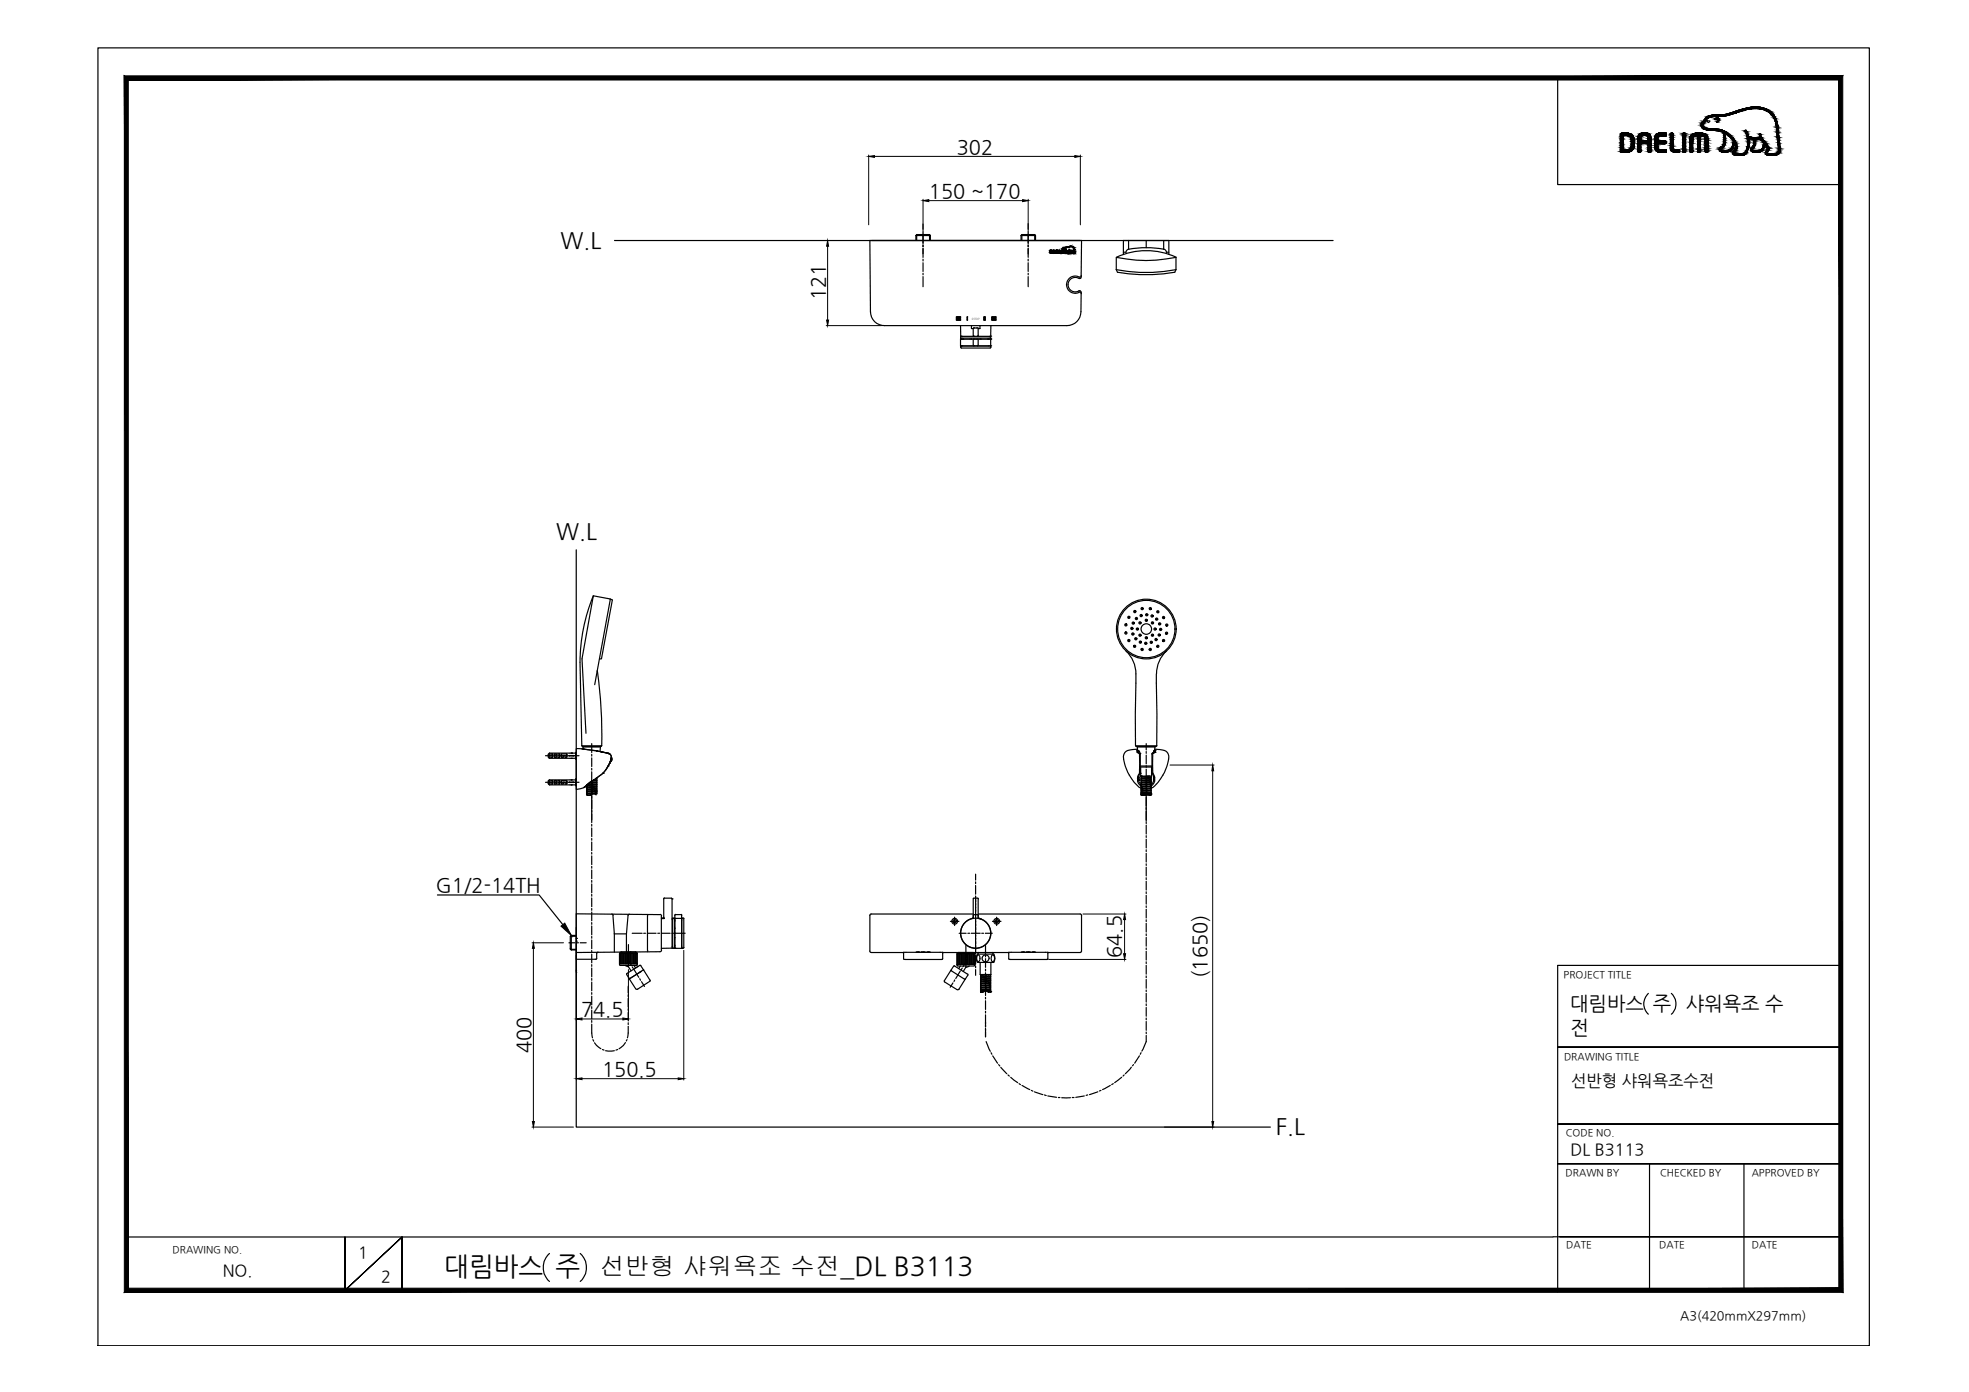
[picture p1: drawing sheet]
<svg xmlns="http://www.w3.org/2000/svg" width="420mm" height="297mm" viewBox="0 0 420 297" stroke-linecap="round" stroke-linejoin="round" font-family="sans-serif">
<defs><g id="words">
<text font-size="5.6" x="94.8" y="272.2">대림바스 주</text>
<text font-size="5.3" x="128" y="272.2">선반형 샤워욕조 수전_DL B3113</text>
<g font-size="4.8">
<text x="119.6" y="52.9">W.L</text>
<text x="118.6" y="115">W.L</text>
<text x="272.3" y="242.1">F.L</text>
</g>
<g font-size="4.3">
<text x="204.2" y="32.8">302</text>
<text x="198.2" y="42.3">150 ~170</text>
<text x="176.1" y="64.1" transform="rotate(-90 176.1 64.1)">121</text>
<text x="93" y="190.4">G1/2-14TH</text>
<text x="239.3" y="204.4" transform="rotate(-90 239.3 204.4)">64.5</text>
<text x="257.5" y="208.7" transform="rotate(-90 257.5 208.7)">(1650)</text>
<text x="124" y="216.8">74.5</text>
<text x="113.3" y="224.7" transform="rotate(-90 113.3 224.7)">400</text>
<text x="128.5" y="229.5">150.5</text>
</g>
<g font-size="4.2">
<text x="335.1" y="215.4">대림바스 주</text>
<text x="359.8" y="215.4">샤워욕조 수</text>
<text x="335.1" y="220.7">전</text>
</g>
<g font-size="3.5">
<text x="335.3" y="231.7">선반형 샤워욕조수전</text>
<text x="335.1" y="246.4">DL B3113</text>
<text x="76.4" y="268.5">1</text>
<text x="47.5" y="272.3">NO.</text>
<text x="81.3" y="273.6">2</text>
</g>
<text font-size="2.7" x="358.5" y="281.6">A3(420mmX297mm)</text>
<g font-size="2.1">
<text x="333.7" y="208.6">PROJECT TITLE</text>
<text x="333.7" y="226.2">DRAWING TITLE</text>
<text x="334.1" y="242.4">CODE NO.</text>
<text x="334.1" y="251">DRAWN BY</text>
<text x="354.2" y="251">CHECKED BY</text>
<text x="373.8" y="251">APPROVED BY</text>
<text x="36.8" y="267.4">DRAWING NO.</text>
<text x="334.2" y="266.4">DATE</text>
<text x="354.1" y="266.4">DATE</text>
<text x="373.8" y="266.4">DATE</text>
</g>
<text font-size=".6" x="207.4" y="68.2">STOP</text>
</g></defs>
<!-- layer: DEF_LAYER_ASSEM_MEMBER -->
<g fill="none" stroke="#000" stroke-width=".25">
<path d="M186 51.3h44.5M123 159.8v8.7M123 159.7l1.4 .1M124.2 159.8h.1M124.4 159.8h.1M124.4 159.8l2.9 .4M124.4 159.4h3.7l-.1 1 .9 .1-1.6-.3M124.4 159.4v.4M124.4 159.3h3.8M242.7 159.9h-1a1.72 1.72 0 0 0-1.9 2.5 9.6 9.6 0 0 0 3.7 5.8M242.7 160l-.1 .1 .3 .1M242.8 159.3h-.1"/>
<path d="M246.4 159.9h1.1a1.72 1.72 0 0 1 1.8 2.5 9.6 9.6 0 0 1-3.7 5.8M246.4 160l.2 .1-.3 .1M246.4 159.3h.1M124.7 168h.1M124.8 167.9l-.1 .1M125.2 168.4h.1M125.2 169.3h.1M125.2 168.9h.1M125.2 168.4l.1 .1M125.2 168h.1M125.2 167.5h.1M125.2 169.6h.1"/>
<path d="M125.2 167.4v.1M125.3 167.4h.1M125.3 169.3h.1M125.3 168.8h.1M125.3 168.8l-.1 .1M125.3 168h-.1M125.3 167.5h.1M125.3 167.4l-.1 .1M125.3 169.3h-.1M125.3 169.7h.1M125.3 167.9h.1M125.3 168.4h.1"/>
<path d="M125.3 167.5v.2M125.3 168.4v.1M125.3 168.9v.1M125.3 169.3v.1M125.3 167.6l-.1-.1-.5 .5M125.3 168.9h.1M125.3 169.2h.1M125.3 169.6l.1 .1M125.3 168.5h.1M125.3 168h.1M125.3 167.6h.1M125.3 167.4a2.85 2.85 0 0 1-2.3 1.1"/>
<path d="M125.4 167.5h-.1M125.4 169.2h-.1M125.4 167.4h-.1M125.4 169.7h.1M125.5 169.7h.1M125.8 169.7h-.3M125.9 169.7h.1M125.9 169.7h-.4M126 169.6l-.5 .1M126.1 169.6h-.1M126.1 169.6h.1M126.1 169.6a.91 .91 0 0 1 1.1 0"/>
<path d="M126.2 169.6h-.1M126.2 166.7l-.9 .7M126.3 168h.1M126.3 168l-1.1 .1v.3M126.3 168.3l-1 .1M126.3 169.2h.1M126.3 168.8h.1M126.3 169.2l-1 .1M126.3 168.8l-1 .1M126.3 169.3l-1 .1-.1 .2M126.3 168.9h.1M126.3 168.9l-1.1 .2v.2"/>
<path d="M126.3 168.5h.1M126.3 168.5l-1.1 .1v.3M126.3 168.3h.1M126.3 167.9h.1M126.3 167.4h.1M126.3 167h.1M126.3 167.9l-1 .1v.1M126.3 167.4l-1 .1M126.3 167.1h.1M126.3 167.6l-1.1 .1v.3M126.3 167.6h.1M126.3 169.5v5.4"/>
<path d="M126.3 167h-.5M126.3 167.1l-.7 .1M126.3 168.8h-1M126.3 167.9l-1 .1M126.3 166.6h.1M126.3 166.7h.1M126.7 166.4h.1M126.7 166.5h.1M126.7 166.4l-.4 .3M126.7 166.4v.1M127.2 166.1h.2M127.2 168.4l-.9 .1"/>
<path d="M127.2 168.8h.1M127.2 168.8l-.9 .1M127.2 168.4h.2M127.2 169.6h.1M127.2 166.6h.1M127.2 167h.1M127.2 169.2h.1M127.2 167.4h.1M127.2 169.1v.2h-.9M127.2 168.7v.1l-.9 .1M127.2 166.6l-.8 .1M127.2 167l-.9 .1"/>
<path d="M127.2 167.4l-.9 .2M127.2 167.9l-.9 .1M127.2 166.4v.2M127.2 166.9v.1M127.2 167.8v.1M127.2 168.2v.2M127.2 167.4h.2M127.2 169.2l.2 .1M127.2 168.8h.2M127.2 168.3l.2 .1M127.2 166.5l.2 .1M127.2 167h.2"/>
<path d="M127.2 167.9h.2M127.2 168.3v.1M127.2 166.5h.1M127.2 168.3h.1M127.2 167.8h.1M127.3 168.7h.1M127.3 166.1h.1M127.3 160.2h.1M127.3 160.2l2.4 .6M127.4 168.8v.3l-1.1 .1M127.4 168.4v.3l-1.1 .1M127.4 167.9v.3l-1.1 .1"/>
<path d="M127.4 167.4v.3l-1.1 .2M127.4 167v.3l-1.1 .1M127.4 166.6v.2l-1.1 .2M127.4 166.1v.3l-.7 .1M127.4 169.3h-1.1M127.4 167.9l-1.1 .1M127.4 167.4l-1.1 .2M127.4 167l-1.1 .1M127.4 166.6l-1 .1M127.4 166.1l-.2 .1M127.4 169.3v.1M127.4 168.8h-.2"/>
<path d="M128.6 165h.1M128.6 165l-3.3 2.4M128.6 165l-1.9 1.4M128.7 165h.1M128.8 164.9l-.1 .1M128.9 160.5l.8 .3-.2-.1M129.2 164.4l-.5 .5M129.3 164.2l-.1 .1M129.7 160.8h.1M129.7 160.8a.78 .78 0 0 1 .7 .9M129.7 160.8a.76 .76 0 0 1 .7 .9M129.7 160.8h.2"/>
<path d="M129.8 160.7h.1M129.8 163.4h.1M129.8 163.4l-.5 .9M129.9 160.8h.1M130 163l-.5 .9M130.1 162.9h.1M130.1 162.9l-1.4 2.1M130.1 162.9l-.3 .5M130.2 162.6l-.1 .3M130.2 162.5h.1M130.3 162.2l-.1 .3M130.3 162.3l-.1 .2"/>
<path d="M130.3 162.2h.1M130.4 162h.1M130.4 162l-.1 .2 .1-.2M130.4 161.7h.1M130.4 161.8h.1M130.4 161.9h.1M130.4 161.7v.2M242.7 160.2h.1M242.7 160.6h.1M242.8 160.2h.1M242.8 160.2l-.1-.8h3.8l-.1 .8M242.9 160.2h.1"/>
<path d="M242.9 160.2l.1 .2M242.9 160.2l-.3 .2 .5 .4v4.2a1.97 1.97 0 0 0 .4 2.7M242.9 166h.1M242.9 166l.1 .3M243 166.4h.1M243 160.4l-.3 .2 .5 .2M243 166.6h.1M243 166.4v.2M243 166.6l.4 .8M243 160.4h.1M243 165.6v.7M243 160.4v.3"/>
<path d="M243 166.3h.1M243 166.3l-.2 .1h.2M243 166.3v.1M243.2 160.8h.1M243.2 160.8l.1 4.2M243.2 160.7h.1M243.2 160.7l.2 .2M243.3 165h.1M243.3 165l-.4 1M243.3 164.9l-.2 .1h.2M243.3 163.7h2.5M243.3 163.5h2.5"/>
<path d="M243.4 163.7v1.9h2.3v-1.9M243.5 167.4l.1 .1M243.5 165.6h.1M243.5 169.6v.1M243.5 169.2h.1M243.5 168.8h.1M243.5 168.3l.1 .1M243.5 169.2l.1 .1M243.5 165.6l.1 .1M243.5 166.1h.1M243.5 166.5l.1 .1M243.5 167.9h.1"/>
<path d="M243.5 167.4h.1M243.5 167h.1M243.5 166.5h.1M243.5 169.5v.1M243.5 169.5h.1M243.5 169.1v.1M243.5 169.5l.1 .1M243.6 166.9l-.1 .1M243.6 168.7h.1M243.6 166h.1M243.6 166l-.1 .1M243.6 168.3h-.1"/>
<path d="M243.6 167.4h-.1M243.6 169.4h.1M243.6 169.6h.1M243.6 169.7h.1M243.6 169.2h-.1M243.6 169.6l.1 .1M243.6 169.2h.1M243.6 167.4h.1M243.6 167.9h.1M243.6 166.9v.1M243.6 168.8h.1M243.6 166.5h.1"/>
<path d="M243.6 166.1h.1M243.6 167h.1M243.6 165.6h.1M243.6 167.8l-.1 .1M243.6 167.8h.1M243.6 169.4l-.1 .1M243.6 168.4h.1M243.6 168h.1M243.6 168.3h.1M243.6 168l-.1 .3M243.6 165.6v.1M243.6 166.1v.1"/>
<path d="M243.6 166.5v.1M243.6 167v.1M243.6 167.4v.1M243.6 167.9v.1M243.6 168.3v.1M243.6 168.8v.1M243.6 169.2v.1M243.6 169.6h.6M243.6 169.5v.1M243.6 166.2h.1M243.6 166.9h.1M243.7 169.4h.1"/>
<path d="M243.7 169.4l.9 .1M243.7 169.4h.4M243.7 166.9h-.1M243.7 169.7h.1M243.7 169.7h.3M243.8 169.7h.2M244 169.7h.1M244.2 169.4h.8M244.2 169.4h-.1M244.3 169.7h.2M244.5 169.7h-.5M244.5 169.6h-.2"/>
<path d="M244.6 165.7l-1.1 .1v.3M244.6 166.1l-1.1 .1v.3M244.6 169.1h.1M244.6 168.7h.1M244.6 169.1l-1 .1M244.6 168.7l-1 .1M244.6 166l-1 .1M244.6 166.4l-1 .1M244.6 166h.1M244.6 166.4h.1M244.6 166.6l-1.1 .1v.3M244.6 167l-1.1 .1v.3"/>
<path d="M244.6 167.4l-1.1 .2v.3M244.6 167.9l-1 .1M244.6 169.3h-1.1v.2M244.6 168.8l-1.1 .1v.3M244.6 168.4l-1.1 .1v.3M244.6 167.7h.1M244.6 167.3h.1M244.6 166.8h.1M244.6 168.2l-1 .1M244.6 167.7l-1 .2M244.6 167.3l-1 .1M244.6 166.8l-1 .2"/>
<path d="M244.6 169.3h.1M244.6 168.8h.1M244.6 168.4h.1M244.6 167.4h.1M244.6 167h.1M244.6 166.6h.1M244.6 169.4v5.8M244.6 169.5l.9 .1M244.6 168.7h-1M244.6 166h-1M244.6 167.7l-1 .1M244.6 166.8l-.9 .1"/>
<path d="M244.7 169.4h.1M245.1 169.4h.1M245.1 169.4h-.1M245.2 169.4h.4M245.2 169.4h.1M245.3 165.6l-.7 .1M245.4 169.4h-.1M245.4 169.4h.1M245.4 165.6l-.8 .1M245.4 169.4h.2M245.5 169.4h-.1M245.5 169.4h.1"/>
<path d="M245.5 167.8l-.9 .1M245.5 169.5h.1M245.5 169.6h.1l-.2 .1-.9-.1M245.5 169.5v.1M245.5 166.8h.1M245.5 166.8l.1 .1M245.5 166l-.9 .1M245.5 169v.2l-.9 .1M245.5 168.6v.1l-.9 .1M245.5 168.1l-.1 .2-.8 .1M245.5 166.3v.2l-.9 .1M245.5 166.9l-.9 .1"/>
<path d="M245.5 167.2v.2h-.9M245.5 167.7v.1l-.9 .1M245.5 165.9v.1M245.5 166.8v.1M245.5 169.6h.1M245.5 166h.1M245.5 168.3h.1M245.6 166.5h-.1M245.6 169.5h.1M245.6 169.4h.1M245.6 169.4v.1M245.6 166.4v.1"/>
<path d="M245.6 166h.1M245.6 167.3v.1M245.6 169.1h.1M245.6 168.7h.1M245.6 168.2h.1M245.6 165.9h.1M245.6 167.7h.1M245.6 167.3h.1M245.6 166.4h.1M245.6 168.6h.1M245.6 167.8h-.1M245.6 169.6l-.2 .1"/>
<path d="M245.6 168.7v.3l-1 .1M245.6 168.2v.3l-1 .2M245.6 165.6v.2l-1 .2M245.6 166v.3l-1 .1M245.6 167.8v.3l-1 .1M245.6 167.4v.3h-1M245.6 166.9v.3l-1 .1M245.6 166.5v.3h-1M245.6 169.1l-1 .2M245.6 168.7l-1 .1M245.6 166l-1 .1M245.6 167.4h-1"/>
<path d="M245.6 166.9l-1 .1M245.6 166.5l-1 .1M245.6 169.1v.4M245.6 168.2l-1 .2M245.7 168.2h-.1M245.7 169.5v.1M245.7 167.7h-.1M245.8 164.9l.2 .1h-.1M245.8 164.9l.1 .1M245.9 165h.1M245.9 165l.3 1M245.9 160.7l-.1 .2"/>
<path d="M245.9 160.7h.1M245.9 160.8h.1M245.9 160.8l-.1 .1v4M246.2 166.6h.1M246.2 166.4h.1M246.2 166.4v.2M246.2 166.3h.1M246.2 160.4v.3v-.3l.2 .1M246.2 166.3l.2 .1h-.2M246.2 160.4h.1M246.2 166.6l-.6 .9M246.2 165.6v.8"/>
<path d="M246.2 166h.1M246.2 166v.3M246.3 160.2l-.1 .2M246.3 160.2h.1M246.3 160.2l.3 .3-.6 .3v4.2a1.96 1.96 0 0 1-.3 2.7M246.4 160.2h.1M246.4 160.5h.1M246.5 160.2h.1M246.5 160.2h-.2M246.5 160.5h.1M246.5 160.5l-.6 .3M246.5 160.5h-.1"/>
<path d="M123 197.9v9.5M123 200.3h.1M123 200.8h.1M123 207.1h.1M123 207.4l.1 .1M208.6 203.6h3.5l.2 .7-.1 .7-.2 .4h-3.4l-.2-.8zM209.1 204.5h.1M209.1 204.5v-.4l-.3-.3a.82 .82 0 0 0 0 1.4l.3-.7M209.2 205.4v2.6h2.2v-2.6M209.2 211.6h.1M209.2 209.4h.2M209.2 210.3h.1"/>
<path d="M209.2 209.4h.1M209.2 208.5h.1M209.2 211.6h.2M209.2 211.6l.2 .1M209.2 208h.1M209.2 211.2h.1M209.2 210.7l.1 .1M209.2 209.9h.1M209.2 209h.1M209.2 208l.1 .1M209.3 211.6h.1M209.3 211.2h-.1"/>
<path d="M209.3 210.7h.1M209.3 209.8l-.1 .1M209.3 208.9h.1M209.3 208.9l-.1 .1M209.3 208h.1M209.3 210.7h-.1M209.3 208.5h-.1M209.3 211.5h.1M209.3 209.4h.1M209.3 211.7h.1M209.3 210.3h.1M209.3 209.9h.1"/>
<path d="M209.3 209.4h-.1M209.3 209.9l-.1 .4M209.3 208v.2M209.3 208.5v.1M209.3 209v.1M209.3 209.4v.1M209.3 210.3v.1M209.3 210.7v.2M209.3 211.2v.1M209.3 211.5v.1M209.3 209.3h.1M209.3 211.1h.1"/>
<path d="M209.3 208.4h.1M209.3 209h.1M209.3 210.8h.1M209.4 208.9h-.1M209.4 208.6h-.1M209.4 208h-.1M209.4 211.3h-.1M209.4 209.8h.1M209.4 211.2h.1M209.4 209.8h-.1M209.4 208.5h.1M209.4 211.1h-.1"/>
<path d="M209.4 208.5h-.1M209.4 208.1h.1M209.4 209.4h-.1M209.4 210.7h-.1M209.4 209h.1M209.4 211.5h-.1M209.4 211.7h.1M209.4 211.6h.1M209.4 211.5l-.1 .1M209.4 208h.9h-1M209.4 211.6l-.1 .1M209.4 211.5h.1"/>
<path d="M209.4 211.6v.1M209.4 211.5v.1M209.4 211.4h.1M209.4 210.7h.1M209.4 208h.1M209.5 211.6l-.1 .1M209.5 211.4h.1M209.5 211.5h.1M209.5 211.6h.1M209.5 211.5v.1M209.5 211.5h-.1M209.5 211.4h-.1"/>
<path d="M209.5 211.3l-.1 .1M209.5 211.7a1.02 1.02 0 0 1 1.6 0M209.5 211.7h.2M209.5 211.3v.4M209.6 211.4h.1M209.6 211.3h-.4v.3M209.6 211.3l-.2 .2M209.6 211.3h.1M209.6 211.3h.2zM209.7 211.7l.1-.1a.84 .84 0 0 1 1.1 .1M209.7 211.3h-.1M209.7 211.7h.1"/>
<path d="M209.7 211.7a1.12 1.12 0 0 1 1.2 0M209.8 211.3h.1M209.8 211.3h-.2M209.9 211.2l-.1 .1M209.9 211.3h.1M210.3 209.3h-1M210.3 210.6l-.9 .1M210.3 211.1h.1M210.3 210.6h.1M210.3 211.1l-1 .1M210.3 210.6l-1 .1M210.3 210.8h.1"/>
<path d="M210.3 210.8l-1.1 .1v.3M210.3 210.3h.1M210.3 210.3l-1 .1-.1 .3M210.3 209.7h.1M210.3 209.3h.1M210.3 210.2l-1 .1M210.3 209.7l-1 .2M210.3 209.3l-1 .1M210.3 208.8l-1 .2M210.3 209.9h.1M210.3 209.4l-1 .1-.1 .4M210.3 209h.1"/>
<path d="M210.3 209l-1 .1-.1 .3M210.3 208.5h.1M210.3 208.5l-1.1 .1v.4M210.3 208.4h.1M210.3 208.4l-1 .1M210.3 208.1h.1M210.3 208.1l-1 .1-.1 .3M210.3 209.4h.1M210.3 209.9h-1M210.3 209.7l-1 .1M210.3 208.8l-1 .1M210.4 211.2l-.5 .1"/>
<path d="M210.4 211.2h.1M210.7 211.2h-.2h.3M210.8 211.2h.1M210.8 211.2l.3 .1M210.8 208.5h-.5M210.8 208l-.5 .1M210.9 211.7h.1M210.9 211.7h.2M210.9 208h.1M210.9 211.4h.1M211 211.4h.1M211 211.3h-.1"/>
<path d="M211.1 211.4h-.1M211.1 211.3h.1M211.1 211.6h.1M211.1 204.5h.1M211.1 204.5a.74 .74 0 0 0-1.2-.6 .74 .74 0 0 0 0 1.2 .74 .74 0 0 0 1.2-.6M211.1 211.4v.3M211.1 211.4h.1M211.1 211.5l.1 .1M211.1 211.5l.2 .1M211.1 211.3l.1 .1M211.1 211.3h-.1M211.1 211.5h.1"/>
<path d="M211.2 211.4h.1M211.2 209.8l-.9 .1M211.2 208.5h-.4M211.2 208h-.3M211.2 210.2l-.9 .1M211.3 209.8h-.1M211.3 211.4h.1M211.3 210.2h.1M211.3 208h.1M211.3 211.4h-.2M211.3 211.6h.1M211.3 211.6l.1 .1"/>
<path d="M211.3 208.4l-.5 .1M211.3 208h-.4M211.3 211v.1l-.5 .1 .3 .1M211.3 210.7l-1 .1M211.3 210.2l-1 .1M211.3 209.8l-1 .1M211.3 209.3l-1 .1M211.3 208.9l-1 .1M211.3 208.3v.1M211.3 208.8v.1M211.3 209.2v.1M211.3 209.6v.2"/>
<path d="M211.3 210.1v.1M211.3 210.5v.2M211.3 211.1h.1M211.3 210.6l.1 .1M211.3 209.7l.1 .1M211.3 209.3h.1M211.3 208.8l.1 .1M211.3 211.6h-.1M211.3 208.9h.1M211.3 210.6h.1M211.3 209.7h.1M211.3 208.4h-.1"/>
<path d="M211.3 207.9h.1M211.3 208.8h.1M211.3 211.5h.1M211.3 208.4h.1M211.4 211.7h.1M211.4 211.6v.1M211.4 211.6h-.1M211.4 211.6h.1M211.4 210.7l-1.1 .1M211.4 210.7v.3l-1.1 .1M211.4 210.2v.3l-1.1 .1M211.4 209.8v.3l-1.1 .1"/>
<path d="M211.4 209.3v.3l-1.1 .1M211.4 208.9v.3l-1.1 .1M211.4 208v.3l-1.1 .1M211.4 209.3l-1.1 .1M211.4 208.9l-1.1 .1M211.4 211.1l-.7 .1M211.4 211.1l-.1 .5M211.4 208.4v.3l-1.1 .1M211.4 209.8h-.2M211.4 208.4l-.2 .1M211.7 203.8h.2a.81 .81 0 0 1 .3 .7 .81 .81 0 0 1-.5 .7 1.1 1.1 0 0 1 0-1.4z"/>
</g>
<!-- layer: 1 -->
<g fill="none" stroke="#000" stroke-width=".25">
<path d="M197 47.8v1.1M197 49.3v.4M197 50v1.9M197 52.3v.3M197 53v1.1M219.4 47.7v1.2M219.4 49.3v.4M219.4 50v1.9M219.4 52.3v.3M219.4 53v1.2M240.8 53.2v-1.9h-1.1v3M240.8 51.3h8.6v3"/>
<path d="M248.3 51.3v1.9M126.3 158.7v1.9M244.6 158.7v1.3M126.3 161v.3M126.3 161.7v1.9M126.3 164v.3M126.3 164.7v1.9M126.3 166.9v.4M126.3 167.7v1.9M126.3 169.9v.4M126.3 170.7v1.9M126.3 172.9v.4"/>
<path d="M126.3 173.7v1.8M126.3 175.9v.4M126.3 176.7v1.8M126.3 178.9v.4M126.3 179.7v1.8M244.6 160.4v.4M244.6 161.1v1.9M244.6 163.4v.4M244.6 164.1v1.9M244.6 166.4v.4M244.6 167.1v1.9M244.6 169.3v.4"/>
<path d="M244.6 170.1v1.9M244.6 172.4v.3M244.6 173.1v1.9M244.6 175.4v.3M244.6 176.1v1.9M244.6 178.3v.4M244.6 179.1v1.8M126.3 181.9v.4M126.3 182.6v1.9M126.3 184.9v.4M126.3 185.6v1.9M126.3 187.9v.4"/>
<path d="M126.3 188.6v1.9M126.3 190.9v.3M126.3 191.6v1.9M126.3 193.9v.3M126.3 194.6v1.9M126.3 196.9v.3M126.3 197.6v1.9M126.3 199.8v.4M208.2 186.5v1.3M208.2 188.2v.4M208.2 188.9v1.9M208.2 191.2v.3"/>
<path d="M208.2 191.9v1.9M208.2 194.2v.3M208.2 194.9v1.9M208.2 197.2v.3M208.2 197.9v1.9M244.6 181.3v.4M244.6 182.1v1.9M244.6 184.3v.4M244.6 185.1v1.8M244.6 187.3v.4M244.6 188.1v1.8M244.6 190.3v.4"/>
<path d="M244.6 191.1v1.8M244.6 193.3v.3M244.6 194v1.9M244.6 196.3v.4M244.6 197v1.9M244.6 199.3v.4M126.3 218.5v1.9l.1 1.1M126.3 200.6v1.9M126.3 202.8v.4M126.3 203.6v1.9M126.3 205.8v.4M126.3 206.6v1.9"/>
<path d="M126.3 208.8v.4M126.3 209.6v1.8M126.3 211.8v.4M126.3 212.6v1.8M126.3 214.8v.4M126.3 215.5v1.9M126.3 217.8v.4M134.1 219l-.2 2.5M134.1 210.5v1.4M134.1 212.3v.4M134.1 213v1.9M134.1 215.3v.3"/>
<path d="M134.1 216v1.9M134.1 218.2v.4M208.2 200.2v.3M208.2 200.9v1.8M208.2 203.1v.4M208.2 203.9v1.9M208.2 206.1v.4M208.2 206.9v1.2M210.3 218.1v1M210.3 219.5v.4M244.6 200v1.9M244.6 202.3v.3"/>
<path d="M244.6 203v1.9M244.6 205.2v.4M244.6 206v1.9M244.6 208.3v.3M244.6 209v1.9M244.6 211.3v.3M244.6 212v1.8M244.6 214.2v.4M244.6 215v1.8M244.6 217.2v.4M244.6 218v1.9M126.5 221.8l.2 .4"/>
<path d="M126.9 222.5l.4 .6 .9 .7M128.6 224l.3 .1M129.2 224.2h1.9M131.8 224l-.4 .1M133.5 222.5l-.5 .6-.9 .7M133.8 221.8l-.2 .3M210.3 220.2v1M210.4 222.3l.9 2M211.5 224.6l.2 .4M211.8 225.3l1.1 1.6M213.1 227.2l.2 .3M213.6 227.8l1.2 1.3"/>
<path d="M215.1 229.4l.3 .2M215.7 229.9l1.5 1.1M217.5 231.2l.2 .3M218.1 231.6l1.6 .9M220.1 232.7l.3 .1M220.8 233l1.7 .6M222.9 233.7l.4 .1M223.6 233.9l1.9 .3M225.8 234.2h.4M226.6 234.2h1.8M228.8 234.2h.4M231.4 233.9l-1.8 .3"/>
<path d="M232.1 233.7h-.3M234.3 233l-1.8 .6M234.9 232.7l-.3 .1M236.9 231.6l-1.6 .9M237.6 231.2l-.4 .3M239.3 229.9l-1.4 1.1M239.9 229.4l-.3 .2M241.4 227.7l-1.3 1.4M241.9 227.2l-.2 .2M243.1 225.3l-1 1.6M243.5 224.6l-.2 .4M244.6 221v1.3l-.9 2"/>
<path d="M244.6 220.2v.4"/>
</g>
<!-- layer: MEMBER -->
<g fill="none" stroke="#000" stroke-width=".25">
<path d="M117 167.2h.1M117 166.6v.1M117.3 160.7l-.3 .2v.7l.3 .2M117.3 166.4l-.3 .2v.7l.3 .2M117.3 160.7v1.1M117.3 166.4v1.1M117.3 167.5h5.5M117.3 166.4h5.5M117.3 161.8h5.5M117.3 160.7h5.5M117.6 160.9h.3v.7h-.3zM117.9 166.6h-.3v.7h.3"/>
<path d="M117.9 166.6v.7M117.9 160.9l.2 .3-.2 .4M117.9 166.5l.2 .4-.2 .4M118.3 160.9h.3v.7h-.3zM118.6 166.6h-.3v.7h.3M118.6 166.6v.7M118.7 160.9l.1 .3-.1 .4M118.7 166.5l.1 .4-.1 .4M119.1 160.9h.3v.7h-.3zM119.4 160.9l.1 .3-.1 .4M119.4 166.5l.1 .4-.1 .4M119.4 166.6h-.3v.7h.3"/>
<path d="M119.4 166.6v.7M119.8 160.9h1.1v.7h-.3v-.3h-.5v.3h-.3zM119.8 166.6h1.1v.7h-.3v-.4h-.5v.4h-.3zM120.3 161.2l-.2 .4M120.3 166.9l-.2 .4M120.9 160.9l.2 .3-.2 .4M120.9 166.5l.2 .4-.2 .4M121.4 161.2l1.1 .1zM121.4 166.9l1.1 .1zM121.9 160.7h.1M121.9 161.8h.1M121.9 166.4h.1"/>
<path d="M121.9 167.5h.1M123 160.5h-.2v1.5h.2M123 166.2h-.2v1.5h.2"/>
</g>
<!-- layer: DEFAULT_1 -->
<path d="M116.4 166.9h1.5M116.4 161.3h1.5M118.3 166.9h.4M118.3 161.3h.4M119.1 166.9h1.8M119.1 161.3h1.8M121.3 166.9h.4M121.3 161.3h.4M122 166.9h1.6M122 161.3h1.6" fill="none" stroke="#000" stroke-width=".25"/>
<!-- layer: 0 -->
<g fill="none" stroke="#000" stroke-width=".21">
<path d="M185.4 33.1v14.9M186.6 33.4h42.7M230.5 33.1v14.9M176.3 51.3h8.7M176.6 52.5v15.8M197 42.5v6.7M198.2 42.8h20M219.4 42.5v6.7M176.3 69.5h11.9M249.7 163.3h9.4M258.8 164.5v74.8M231.1 195h9.2"/>
<path d="M240 196.2v7.3M113.5 201.2h6.8M113.8 202.4v36.9M123 203.8v26.7M124.2 217.4h8.7M134.1 206.9v10.8M145.9 202.8v27.7M223.8 204.7h16.5M124.2 230.2h20.5M113.5 240.5h8.9M248.4 240.5h10.7"/>
</g>
<g fill="#000" stroke="#000" stroke-width=".21">
<path d="M185.4 33.4l1.2-.2v.4zM229.3 33.2l1.2 .2-1.2 .2zM176.6 51.3l.2 1.2h-.4zM197 42.8l1.2-.2v.4zM218.2 42.6l1.2 .2-1.2 .2zM176.4 68.3h.4l-.2 1.2zM258.8 163.3l.2 1.2h-.4zM119.7 197.6l.8-.6 1.4 2.7zM240 195l.2 1.2h-.4zM113.8 201.2l.2 1.2h-.4zM123 217.4l1.2-.2v.4zM132.9 217.2l1.2 .2-1.2 .2z"/>
<path d="M239.8 203.5h.4l-.2 1.2zM113.6 239.3h.4l-.2 1.2zM123 230.2l1.2-.2v.4zM144.7 230l1.2 .2-1.2 .2zM258.6 239.3h.4l-.2 1.2z"/>
<path d="M27.4 274.9l-.9 .9 365.9-.9zM26.5 275.8l365.9-.9 .8 .9zM392.4 17.1v257.8l.8 .9zM393.2 16.2v259.6l-.8-258.7zM27.4 17.1h365l.8-.9zM26.5 16.2h366.7l-365.8 .9zM26.5 16.2l.9 258.7v-257.8zM26.5 16.2l.9 258.7-.9 .9z"/>
</g>
<g fill="none" stroke="#000" stroke-width=".25">
<path d="M20.9 10.2h378v277h-378zM332.4 16.6v22.8h60.4M368.6 32.4h.1M131.1 51.3h153.4M185.6 51.3l.1 15.2a2.98 2.98 0 0 0 3.1 3h38.9a2.98 2.98 0 0 0 3-3v-4.2l-.2-.2h-.3M195.4 50.3l.2-.2h2.8l.1 .2M195.4 50.3h3.1M195.4 50.3v1M195.6 50.1v1.2M197 49.8v2.1M197 52.3v.4M197 53.1v1.8"/>
<path d="M197 55.3v.4M197 56.1v1.8M197 58.3v.3M197 59v2.2M198.4 50.1v1.2M198.5 50.3v1M217.9 50.3l.1-.2h2.8l.2 .2M217.9 50.3v1M217.9 50.3h3.1M218 50.1v1.2M219.4 49.8v2.1M219.4 52.3v.4"/>
<path d="M219.4 53.1v1.8M219.4 55.3v.4M219.4 56.1v1.8M219.4 58.3v.3M219.4 59v2.2M220.8 50.1v1.2M221 50.3v1M227.6 54h.1M230.3 59.4a1.55 1.55 0 0 0-2.4 1.3 1.55 1.55 0 0 0 2.3 1.4M230.3 59.4h.1M230.7 58.9v.4l-.4 .1M230.7 58.8l-.3 .4a1.86 1.86 0 0 0-2.8 1.4 1.86 1.86 0 0 0 2.6 1.8"/>
<path d="M230.8 51.3l-.1 7.6M238.2 57.5v-2.6a30.3 30.3 0 0 0 12.7 0v2.6M238.2 57.5l.2 .6a35.6 35.6 0 0 0 12.3 0l.2-.6M238.2 57.5a33.2 33.2 0 0 0 12.7 0M238.3 54.9a15.1 15.1 0 0 1 12.7 0M239.7 53.8h.5M240.9 53.2a.74 .74 0 0 0-.6 .7M240.9 53.2a21.2 21.2 0 0 1 7.4 0M244.6 51.3v1.5M248.3 53.2a.74 .74 0 0 1 .6 .7M248.9 53.8h.5M204.1 67.6v.7z"/>
<path d="M204.4 67.7v.6M204.4 67.6h-.1v.7h.1M204.6 67.7v.6M204.6 67.6h-.1v.7h.1M204.7 67.6v.7zM204.8 67.7v.6M204.9 67.6h.1M204.9 68.3h.1M205 67.7v.6M206.4 67.7v.6M206.5 67.6h-.1v.7h.1M209.9 67.7v.6"/>
<path d="M210 67.6h.1M210 68.3h.1M210 67.7v.6M210.1 67.6l.1 .7zM211.7 67.7v.6M211.8 67.6h-.1l-.1 .7h.2M211.8 67.6l.1 .7zM212.1 67.7v.6M212.2 67.6h-.2v.7h.2M212.2 67.7v.6M212.2 67.6h.2M212.2 68.3h.2"/>
<path d="M212.3 67.7v.6M212.4 67.6l.1 .7zM230.2 62.1h.1M230.3 62.4h.3l.1 .2M123 117.3v123.2h148.1M126.6 127.1a37.7 37.7 0 0 0-2.8 14.3M130.2 127.8l.5 .2-2.4 12.6h-.4M240.2 138.9a6.7 6.7 0 0 1 2.2 4.9l-.1 15.3h4.5M248.9 138.9a6.7 6.7 0 0 0-2.1 4.9M123.8 141.4l.3 17.7h4.3M124.2 159.1l.1 .2M124.3 159.3h3.9"/>
<path d="M126.9 146.1l3.3-18.3-3.6-.7-2.4 13.5 .8 15.9M127.5 143.1v.2M127.5 143.3l.8 7.9 .1 7.9M128.4 159.1l-.2 .2M242.3 159.1l.2 .2M246.7 143.8l.1 15.3M246.8 159.1l-.1 .2h-4.2M93.3 191h21.7l5.1 6.3M121.7 199.8h1.3M121.9 199.6h1.1M121.9 199.6l-.2 .2v2.7l.2 .2M121.9 199.6v3.1"/>
<path d="M130.5 195l.3 .3M130.8 195.4l.3 3.9M131.1 199.3h2.6M131.1 199.3v3.9M133.7 199.3v3.8M134 195.4l-.3 3.9M134.3 195.1l-.3 .3M134.9 199.2h2.1M137.4 199.2h.3M138.1 199.2h1.9M138.2 195.5v7.3M138.2 195.1v.3"/>
<path d="M140.4 199.2h.3M140.8 195.2l-17.8-.2v9.7h4.2l.1-.2M140.9 195.1l.3 .3M141.1 195.5v7.3M141.1 199.2h1.9M143.4 199.2h.3M144.1 199.2h2.1M121.4 201.2h1.3M121.7 202.6h1.3M121.9 202.7h1.1M123 201.2h.4M123.8 201.2h1.3"/>
<path d="M127.3 203.5v1.1M127.6 203.2l-.3 .3M132.2 203.5h3.8v2.2h-3.8zM132.2 205.9l.2 .1M132.3 203.5l-.1 2.4M132.4 206h3.4M132.4 203.3l-.2 .1M132.4 203.5v2.2M132.5 203.1v.2h-.1h3.4M132.5 203.1h3.2v.2M132.5 203.1v.1M132.6 203.5v2.2"/>
<path d="M132.7 203.5v2.2M132.9 203.5v2.2M133 203.5v2.2M133.2 203.5v2.2M133.3 203.5v2.2M133.4 206l.7 .3M133.5 203.5v2.2M133.6 203.5v2.2M133.8 203.5v2.2M133.8 207.7l-.1 .3 .7 .9M133.9 203.5v2.2M134.1 203.5v2.2"/>
<path d="M134.1 206.3l.5 .9M134.3 203.5v2.2M134.3 208.9l1.3 2.1 .5 .1M134.4 203.5v2.2M134.4 203.1h.1M134.6 203.5v2.2M134.7 203.5v2.2M134.9 203.5v2.2M135 203.5v2.2M135.2 203.5v2.2M135.3 206l.3 .6M135.3 203.5v2.2"/>
<path d="M135.4 206.7l-.2 .2M135.5 203.5v2.2M135.6 203.5v2.2M135.7 203.5v2.2M135.8 203.3h-.1h.1M135.9 203.3l.1 .1M135.9 205.5v.5M135.9 203.5v2.2M136.2 206.2l-2.4 1.5M136.5 206l-.8 .5M136.5 206h.2l.6 .9M136.8 207.3l-2.4 1.5"/>
<path d="M137.3 207h.1M137.3 206.9l-.9 .6M137.4 207l1.3 2.2M138.2 202.8v.3M138.7 209.4l-2.7 1.7M138.7 209.2v.2M141.2 202.8l-.3 .3-17.9 .2M351.7 212a3 3 0 0 0 0 4.4M356.6 212a3 3 0 0 1 0 4.4M392.8 206h-60.4v69.7M332.4 223.4h60.4h-60.4M332.4 239.9h60.4h-60.4"/>
<path d="M332.4 248.3h60.4h-60.4M352 248.3v27M372.1 248.3v27M27 264h304.4M73.6 264v11.4l12.2-11.4-12.2 11.4zM85.8 275.4v-11.4v11.4M117.2 267.5a4 4 0 0 0 0 5.9M123.8 267.5a4 4 0 0 1 0 5.9M331.4 263.9h61.4h-59.9M341 275.3h51.8"/>
<circle cx="240.2" cy="133.3" r=".06"/>
<circle cx="240.2" cy="133.3" r=".23"/>
<circle cx="240.2" cy="135.1" r=".06"/>
<circle cx="240.2" cy="135.1" r=".23"/>
<circle cx="240.9" cy="131.7" r=".23"/>
<circle cx="240.9" cy="131.7" r=".06"/>
<circle cx="240.9" cy="136.7" r=".06"/>
<circle cx="240.9" cy="136.7" r=".23"/>
<circle cx="241.5" cy="134.1" r=".06"/>
<circle cx="241.5" cy="134.1" r=".23"/>
<circle cx="241.7" cy="135.3" r=".06"/>
<circle cx="241.7" cy="135.3" r=".23"/>
<circle cx="241.8" cy="133" r=".06"/>
<circle cx="241.8" cy="133" r=".23"/>
<circle cx="242.1" cy="137.9" r=".06"/>
<circle cx="242.1" cy="137.9" r=".23"/>
<circle cx="242.2" cy="130.5" r=".23"/>
<circle cx="242.2" cy="130.5" r=".06"/>
<circle cx="242.4" cy="136.3" r=".06"/>
<circle cx="242.4" cy="136.3" r=".23"/>
<circle cx="242.5" cy="132" r=".06"/>
<circle cx="242.5" cy="132" r=".23"/>
<circle cx="242.7" cy="134.2" r=".06"/>
<circle cx="242.7" cy="134.2" r=".23"/>
<circle cx="243.3" cy="135.5" r=".06"/>
<circle cx="243.3" cy="132.9" r=".06"/>
<circle cx="243.3" cy="135.5" r=".23"/>
<circle cx="243.3" cy="132.9" r=".23"/>
<circle cx="243.3" cy="137" r=".06"/>
<circle cx="243.3" cy="137" r=".23"/>
<circle cx="243.5" cy="131.4" r=".06"/>
<circle cx="243.5" cy="131.4" r=".23"/>
<circle cx="243.7" cy="129.9" r=".06"/>
<circle cx="243.7" cy="129.9" r=".23"/>
<circle cx="243.7" cy="138.6" r=".06"/>
<circle cx="243.7" cy="138.6" r=".23"/>
<circle cx="244.5" cy="137.3" r=".06"/>
<circle cx="244.5" cy="137.3" r=".23"/>
<circle cx="244.6" cy="134.2" r="6.4"/>
<circle cx="244.6" cy="134.2" r="6.1"/>
<circle cx="244.6" cy="134.2" r="1.12"/>
<circle cx="244.6" cy="136.1" r=".06"/>
<circle cx="244.6" cy="132.4" r=".06"/>
<circle cx="244.6" cy="132.4" r=".23"/>
<circle cx="244.6" cy="136.1" r=".23"/>
<circle cx="244.7" cy="131.2" r=".06"/>
<circle cx="244.7" cy="131.2" r=".23"/>
<circle cx="245.5" cy="129.9" r=".23"/>
<circle cx="245.5" cy="129.9" r=".06"/>
<circle cx="245.5" cy="138.6" r=".06"/>
<circle cx="245.5" cy="138.6" r=".23"/>
<circle cx="245.7" cy="137.1" r=".06"/>
<circle cx="245.7" cy="137.1" r=".23"/>
<circle cx="245.8" cy="131.4" r=".06"/>
<circle cx="245.8" cy="131.4" r=".23"/>
<circle cx="245.9" cy="135.5" r=".06"/>
<circle cx="245.9" cy="132.9" r=".06"/>
<circle cx="245.9" cy="135.5" r=".23"/>
<circle cx="245.9" cy="132.9" r=".23"/>
<circle cx="246.5" cy="134.2" r=".06"/>
<circle cx="246.5" cy="134.2" r=".23"/>
<circle cx="246.7" cy="136.5" r=".06"/>
<circle cx="246.7" cy="136.5" r=".23"/>
<circle cx="246.8" cy="132.1" r=".06"/>
<circle cx="246.8" cy="132.1" r=".23"/>
<circle cx="247.1" cy="130.5" r=".23"/>
<circle cx="247.1" cy="130.5" r=".06"/>
<circle cx="247.1" cy="137.9" r=".06"/>
<circle cx="247.1" cy="137.9" r=".23"/>
<circle cx="247.4" cy="135.5" r=".06"/>
<circle cx="247.4" cy="135.5" r=".23"/>
<circle cx="247.4" cy="133.1" r=".06"/>
<circle cx="247.4" cy="133.1" r=".23"/>
<circle cx="247.7" cy="134.3" r=".06"/>
<circle cx="247.7" cy="134.3" r=".23"/>
<circle cx="248.3" cy="131.8" r=".23"/>
<circle cx="248.3" cy="131.8" r=".06"/>
<circle cx="248.3" cy="136.7" r=".06"/>
<circle cx="248.3" cy="136.7" r=".23"/>
<circle cx="248.9" cy="135.1" r=".23"/>
<circle cx="248.9" cy="135.1" r=".06"/>
<circle cx="249" cy="133.4" r=".23"/>
<circle cx="249" cy="133.4" r=".06"/>
</g>
<!-- layer: AM_VIS -->
<g fill="none" stroke="#000" stroke-width=".25">
<path d="M205 69.5v2.2M205 73.8v.3M205 74.1l.2 .2M205 73.8h.1M205 72.3h.1M205 71.7h.1M205 73.8h6.4v.3M205 71.8h6.4M205 73.8h6.4M205.1 74.3h6.2M205.2 72.3v.1M205.3 71.8v.1"/>
<path d="M205.3 72.3v.1M205.4 73.8h.1M205.5 72.3v.1M205.6 72.3v.1M207 72.3v.1M207.2 72.3h.1M207.3 69.5v.6h.4M207.7 70.1v1.5M207.7 72.5v1.2M207.7 73.7l.2 .1M207.7 71.6l.2 .1M207.8 70h.8"/>
<path d="M207.8 69.9l-.1 .2M207.9 72.3l-.2 .2M208 69.9v.1M208.1 72.3v.1M208.4 72.3v.1M208.4 69.9v.1M208.6 72.3l.1 .2M208.6 69.9l.2 .2M208.7 72.5v1.2l-.1 .1M209.1 69.5v.6h-.4v1.5l-.1 .1M209.2 72.3h.1M209.5 72.3v.1"/>
<path d="M210.8 72.3v.1M210.9 72.3v.1M211 72.3v.1M211 73.8h.1M211.1 71.8v.1M211.2 72.3v.1M211.4 72.3v-.4h-6.4v1.9M211.4 73.8h.1M211.4 72.3h.1M211.4 71.7h.1M211.4 72.3l-6.4 .1M211.4 72.4v1.4"/>
<path d="M211.4 74.1l-.1 .2M211.4 69.5v2.2M141.1 195.9h.4M141.6 195.7l-.1 .2M141.8 195.8v.2h-.7M141.8 191.7h1.4M141.8 191.6l-.2 .2v4M143.3 191.7l.1 .1M143.4 191.8h.1M143.4 191.8v10.5M143.4 196.2h.1M143.5 195.9h.5"/>
<path d="M143.5 195.9h.1M143.5 195.9v6.4M144 198.2h.1M144 199.3h.1M144 199h.1M144 197.9h.1M144 196.1h.1M144 196.3h.1M144 196.6h.1M144 196.5h.1M144 196.4h.1M144 196h1.5"/>
<path d="M144.1 195.2h1.2M144.2 195.1l-.2 .2v7M145.3 195.1l.2 .2M145.4 195.3v7M145.5 196.3h.1M145.5 195.9h.1M145.5 195.9v6.4M145.5 195.9h.3M145.8 195.9l.2 .1M145.9 196.1v6.1M143.4 202.3h.1M143.4 202.3l-2.3 .1"/>
<path d="M143.4 202l.1 .1M143.5 202.3h.1M143.5 202.3l.5 .1M144 202.3h.1M144 200.1h.1M144 202.2h.1M144 202h.1M144 201.8h.1M144 201.7h.1M144 200.4h.1M144 202.4h1.4M145.4 202.3h.1"/>
<path d="M145.5 202.3h.1M145.5 201.9h.1M146 202.2l-.5 .2"/>
</g>
<!-- layer: W -->
<g fill="none" stroke="#000" stroke-width=".25">
<path d="M202.8 196.6h1.8M203.7 195.7v1.8M204.7 199.2h1.4M206.5 199.2h.4M207.2 199.2h2M207.3 196.1h.1M207.5 196a3.2 3.2 0 0 0-2 4.9 3.2 3.2 0 0 0 5.4 0 3.2 3.2 0 0 0-2-4.9M207.5 196h.1M207.7 195h-21.9l-.2 .2v7.8l.3 .3h44.6l.3-.3v-7.7l-.2-.3h-21.9M207.7 195.8l-.1 .2M207.7 191.8v4.2M207.7 195.3l.4-.1 .6 .1"/>
<path d="M207.8 191.7h.8M207.8 191.7l-.1 .1M208.2 191.4v1M208.2 192.8v.3M208.2 193.5v1.9M208.2 195.8v.3M208.2 196.5v1.9M208.2 198.8v.4M208.2 199.5v1.9M208.6 191.7l.2 .1M208.7 191.8v4.2M208.8 195.8l.1 .2"/>
<path d="M208.9 196h.1M209.1 196.1h.1M209.5 199.2h.4M210.3 199.2h1.4M210.3 195.1h.1M211.8 196.6h1.8M212.7 195.7v1.8M134.1 201.6v1.8M134.1 203.8v.3M134.1 204.5v1.8M134.1 205l.6 1M134.9 206.3l.2 .3"/>
<path d="M135.3 206.9l1 1.6M136.5 208.8l.2 .4M136.9 209.5l.6 1M192.6 203.3l.2 .1v1.2l.1 .1h8.1l.2-.1v-1.2l.1-.1M195.5 203.2h.4zM195.9 203.2h.1M195.9 203.2h.4zM196.5 203.2h.5zM197 203.2h.1M197 203.2h.5zM197.7 203.2h.4zM198.1 203.2h.1"/>
<path d="M198.1 203.2h.4zM201.5 209.3l.1 .2M201.5 209.5l2.7 1.7M202.8 207.2l-1.3 2.1M202.9 207.1l3 1.9M202.9 207l.1 .1M203 207.1h-.1M203.4 209.7l-.6 1M203.5 206.2l-.6 .8M203.7 206.1l2.7 1.8M203.7 206.1l-.2 .1M203.7 209.1l-.1 .3"/>
<path d="M204.2 205.9l.2 .2M204.3 205.7l-.1 .3M204.3 203.6l-.1 2.2h3.8v-2.2h-3.8v2.2M204.4 203.4h.1h-.1M204.4 206.1h3.4M204.4 203.4l-.2 .1M204.5 203.6v2.2M204.5 203.3v.1M204.5 203.3h3.1M204.5 203.3h.1M204.5 203.4h3.2M204.6 203.6v2.2"/>
<path d="M204.7 211.1l-.5 .1M204.8 203.6v2.2M204.9 203.6v2.2M204.9 207.2l-1 1.6M204.9 206.1l-.3 .6M205 203.6v2.2M205.2 203.6v2.2M205.3 206.6l-.2 .3M205.3 203.6v2.2M205.5 203.6v2.2M205.6 203.6v2.2M205.8 203.6v2.2"/>
<path d="M205.9 209.1l-1.3 2M205.9 203.6v2.2M206.1 203.6v2.2M206.1 201.7v4.7M206.1 205.3l-.6 1M206.3 203.6v2.2M206.4 203.6v2.2M206.5 207.9l.1 .2M206.5 208.1l-.6 .8M206.6 203.6v2.2M206.7 203.6v2.2M206.8 206.1l-.7 .3-.5 .9"/>
<path d="M206.9 203.6v2.2M207 203.6v2.2M207.2 203.6v2.2M207.3 203.6v2.2M207.5 203.6v2.2M207.6 203.6v2.2M207.7 203.3l.1 .1h-3.4M207.7 203.3h.1M207.8 203.6v2.2M207.9 203.4l.1 .1M207.9 203.6l.1 2.4M208 205.9l-.1 .2"/>
<path d="M208.2 201.8v.3M208.2 202.5v1.1M208.8 203.3l-.1 .3M210.3 201.7v1.8M210.3 203.8v.4M210.3 204.6v1.8M210.3 206.8v.4M210.3 207.6v1.8M210.3 209.8v.4M210.3 210.6v1.8M210.3 212.8v.4M210.3 213.5v1.9"/>
<path d="M210.3 215.8v.4M210.3 216.5v1.9M210.3 218.8v.4M210.3 219.6v1.6M211.8 203.3l.1 .3M215.1 203.3l.2 .1v1.2l.1 .1h8.1l.1-.1v-1.2l.2-.1M217.9 203.2h.4zM218.3 203.2h.1M218.3 203.2h.4zM218.9 203.2h.5zM219.4 203.2h.1M219.4 203.2h.5z"/>
<path d="M220.2 203.2h.4zM220.5 203.2h.1M220.6 203.2h.4z"/>
<circle cx="203.7" cy="196.6" r=".61"/>
<circle cx="203.7" cy="196.6" r=".36"/>
<circle cx="208.2" cy="199.1" r="3.2"/>
<circle cx="212.7" cy="196.6" r=".61"/>
<circle cx="212.7" cy="196.6" r=".36"/>
</g>
<g fill="#000" stroke="#000" stroke-width=".21">
<path d="M346.2 32.5h1.2zM346.4 28.4h.8zM347.1 31.9h1.3zM351.1 28.9h1.1zM353.7 28.5h1.9zM354.3 28.4h.4zM354.3 32.5h.3zM354.6 29h.9zM357.4 32.5h.6zM362.3 28.4h.7zM363.8 32.3h.7zM365.8 24.5h3.2z"/>
<path d="M366 25.5h.2zM366.5 24.5h2.6zM366.3 25.1h.2zM366.9 24.5h2.2zM372.4 27.8h.2zM374.3 22.8h.8zM375.1 29.7h.6zM375.5 28.6l.2-.1zM379.1 28h.4zM224.1 54h.3zM224.1 53.5h.2zM224.1 53.4h.3z"/>
<path d="M224.4 53.9h.1zM224.7 53.5h.1zM225.3 54h.3zM225.3 53.4h.3zM225.2 53.7h.2zM225.4 54h.2zM225.8 54h.2zM225.9 54h.1zM226.1 53.9l.1 .1zM226.4 53.5h.1zM226.6 53.4h.2zM227 52.8h.1z"/>
<path d="M227.3 52.8h.4zM227.2 52.9h.1zM227.7 53.9l-.1 .1zM227.8 53.8l-.1 .1zM228 52.6h.2zM228 54.1h.2zM228.2 53.9v.1zM228.4 52.5h.2zM228.8 53.9l-.1 .1zM229.1 54.1h.2z"/>
<path d="M345.8 28.9h1.2zM345.8 28.9h1.2z"/>
<path d="M346.2 32.5h1zM346.4 32.5h.8z"/>
<path d="M345.8 29l.6 .1zM345.8 29l.6 .1z"/>
<path d="M345.8 29.1l.6 .1v-.1zM345.8 29.1l.6 .1h-.6z"/>
<path d="M345.8 29.2h.6zM345.8 29.2h.6z"/>
<path d="M345.8 29.2l.6 .3v-.3zM345.8 29.2l.6 .3h-.6z"/>
<path d="M345.8 29.5l.6 .3v-.3zM345.8 29.5l.6 .3h-.6z"/>
<path d="M345.8 29.8l.6 .1v-.1zM345.8 29.8l.6 .1h-.6z"/>
<path d="M345.8 29.9l.6 .6v-.6zM345.8 29.9l.6 .6h-.6z"/>
<path d="M345.8 30.5l.6 .2v-.2zM345.8 30.5l.6 .2h-.6z"/>
<path d="M345.8 30.7l.6 .4v-.4zM345.8 30.7l.6 .4h-.6z"/>
<path d="M345.8 31.1h.6zM345.8 31.1h.6z"/>
<path d="M345.8 31.1l.6 .4v-.4zM345.8 31.1l.6 .4h-.6z"/>
<path d="M345.8 31.5l.6 .2v-.2zM345.8 31.5l.6 .2h-.6z"/>
<path d="M345.8 31.7l.6 .1zM345.8 31.7l.6 .1z"/>
<path d="M345.8 31.8l.6 .1v-.1zM345.8 31.8l.6 .1h-.6z"/>
<path d="M345.8 31.9h.6zM345.8 31.9h.6zM345.8 31.9h.6zM345.8 31.9h.6z"/>
<path d="M345.8 31.9h.6zM345.8 31.9h.6z"/>
<path d="M345.8 28.9h.9zM345.8 28.9h1.1z"/>
<path d="M345.8 28.9h.9zM345.8 28.9l.6 .1zM345.8 29h.6zM345.8 29h.6z"/>
<path d="M345.8 31.9h1zM345.8 31.9h1z"/>
<path d="M345.8 31.9h1.1zM345.8 31.9h1.1z"/>
<path d="M345.8 28.9h1.1zM345.8 28.9h1.2z"/>
<path d="M345.8 31.9h1.2zM345.8 31.9h1.2z"/>
<path d="M347 28.9h1.4zM347 28.9h1.4z"/>
<path d="M345.8 31.9h1.2zM345.8 31.9h1.2z"/>
<path d="M346.4 28.4h1zM346.2 28.4h1.2z"/>
<path d="M346.2 28.4h1.3zM346.1 28.4h1.4z"/>
<path d="M346.1 28.4h1.4zM345.9 28.4h1.6z"/>
<path d="M346.1 32.5h1.4zM346.1 32.5h1.3z"/>
<path d="M345.9 28.4l1.9 .1zM345.8 28.5h2z"/>
<path d="M345.9 32.4h1.6zM345.9 32.4l1.6 .1z"/>
<path d="M345.8 32.4h2zM345.8 32.4h2z"/>
<path d="M345.8 32.4h2zM345.8 32.4h1.7z"/>
<path d="M345.8 28.5h2zM345.8 28.5h2z"/>
<path d="M345.8 28.5l2.3 .1-.3-.1zM345.8 28.5l2.3 .1h-2.3z"/>
<path d="M345.8 32.3h2.3zM345.8 32.3h2.3z"/>
<path d="M345.8 32.3l2 .1 .3-.1zM345.8 32.3l2 .1h-2z"/>
<path d="M345.8 28.6h2.3zM345.8 28.6h2.3z"/>
<path d="M345.8 28.6l2.3 .1zM345.8 28.6l2.3 .1z"/>
<path d="M345.8 28.7l2.5 .1-.2-.1zM345.8 28.7l2.5 .1h-2.5z"/>
<path d="M345.8 32.2h2.3zM345.8 32.2l2.3 .1z"/>
<path d="M345.8 32.1l2.3 .1 .2-.1zM345.8 32.1l2.3 .1h-2.3z"/>
<path d="M345.8 28.8h2.5zM345.8 28.8h2.5z"/>
<path d="M345.8 28.8l2.6 .1-.1-.1zM345.8 28.8l2.6 .1h-2.6z"/>
<path d="M345.8 32.1h2.5zM345.8 32.1h2.5z"/>
<path d="M347 28.9h1.4zM347 28.9h1.4z"/>
<path d="M345.8 31.9l2.5 .2 .1-.2zM345.8 31.9l2.5 .2h-2.5z"/>
<path d="M347.1 28.9l1.3 .1zM347.1 28.9l1.3 .1z"/>
<path d="M347.3 29l1.2 .1zM347.3 29l1.2 .1z"/>
<path d="M347.2 31.9h1.2zM347.1 31.9h1.3zM347 31.9h1.4z"/>
<path d="M347.5 31.9h1zM347.2 31.9h1.2z"/>
<path d="M347.6 29.1h.9zM347.6 29.1h.9z"/>
<path d="M347.6 29.1l1 .1-.1-.1zM347.6 29.1l1 .1h-.8z"/>
<path d="M347.6 31.8h.9zM347.5 31.9h1z"/>
<path d="M347.8 29.2l.8 .2v-.2zM347.8 29.2l.8 .2h-.7z"/>
<path d="M347.8 31.7l.7 .1 .1-.1zM347.6 31.8l.2-.1 .7 .1z"/>
<path d="M347.9 29.4l.8 .1-.1-.1zM347.9 29.4l.8 .1h-.7z"/>
<path d="M348 31.5l.6 .1zM348 31.5l.6 .1z"/>
<path d="M347.9 31.6l.7 .1v-.1zM347.8 31.7l.1-.1 .7 .1z"/>
<path d="M348 29.5l.7 .2v-.2zM348 29.5l.7 .2h-.6z"/>
<path d="M348.1 29.7l.6 .1v-.1zM348.1 29.7l.6 .1h-.6z"/>
<path d="M348.1 29.8l.6 .2v-.2zM348.1 29.8l.6 .2h-.6z"/>
<path d="M348.1 30l.7 .1zM348.1 30l.7 .1zM348.1 30.1h.7zM348.1 30.1h.7zM348.1 30.1h.7zM348.1 30.1h.7z"/>
<path d="M348.1 31.2h.6zM348.1 31.2h.6z"/>
<path d="M348.1 31.2l.5 .3 .1-.3zM348.1 31.2l.5 .3h-.6z"/>
<path d="M348.1 30.1h.7zM348.1 30.1h.7zM348.1 30.1h.7zM348.1 30.1h.7z"/>
<path d="M348.1 30.1l.7 .1zM348.1 30.1l.7 .1z"/>
<path d="M348.1 30.2l.7 .3v-.3zM348.1 30.2l.7 .3h-.7z"/>
<path d="M348.1 30.5l.7 .1v-.1zM348.1 30.5l.7 .1h-.7z"/>
<path d="M348.1 30.6l.7 .1v-.1zM348.1 30.6l.7 .1h-.7z"/>
<path d="M348.1 30.7h.7zM348.1 30.7h.7zM348.1 30.7h.7zM348.1 30.7h.7z"/>
<path d="M348.1 30.7l.7 .1zM348.1 30.7l.7 .1z"/>
<path d="M348.1 30.8l.6 .4 .1-.4zM348.1 30.8l.6 .4h-.6z"/>
<path d="M349.5 29.5h.6zM349.5 29.5h.6z"/>
<path d="M349.5 29.6h.6zM349.5 29.6h.6z"/>
<path d="M349.7 32.5h.3zM349.7 32.5h.3z"/>
<path d="M349.6 32.4h.4zM349.6 32.4l.4 .1z"/>
<path d="M349.5 32.4h.6zM349.5 32.4h.5z"/>
<path d="M349.5 29.4l.6 .1zM349.5 29.4l.6 .1z"/>
<path d="M349.5 29.5h.6zM349.5 29.5h.6zM349.5 29.5h.6zM349.5 29.5h.6z"/>
<path d="M349.5 29.5l.6 .1zM349.5 29.5l.6 .1z"/>
<path d="M349.5 29.6h.6zM349.5 29.6h.6z"/>
<path d="M349.5 29.6l.6 .2v-.2zM349.5 29.6l.6 .2h-.6zM349.5 29.8h.6zM349.5 29.8h.6z"/>
<path d="M349.5 29.8l.6 .2v-.2zM349.5 29.8l.6 .2h-.6z"/>
<path d="M349.5 30l.7 .1zM349.5 30l.7 .1z"/>
<path d="M349.5 30.7h.6zM349.5 30.7h.6z"/>
<path d="M349.5 30.7l.6 .2v-.2zM349.5 30.7l.6 .2h-.6z"/>
<path d="M349.5 30.9l.6 .4v-.4zM349.5 30.9l.6 .4h-.6z"/>
<path d="M349.5 31.3l.6 .1zM349.5 31.3l.6 .1z"/>
<path d="M349.5 31.4l.6 .4v-.4zM349.5 31.4l.6 .4h-.6z"/>
<path d="M349.5 31.8h.6zM349.5 31.8h.6z"/>
<path d="M349.5 31.8l.6 .3v-.3zM349.5 31.8l.6 .3h-.6z"/>
<path d="M349.5 32.1h.6zM349.5 32.1h.6z"/>
<path d="M349.5 32.1l.6 .1v-.1zM349.5 32.1l.6 .1h-.6z"/>
<path d="M349.5 32.2l.6 .1zM349.5 32.2l.6 .1z"/>
<path d="M349.5 32.3h.6zM349.5 32.3h.6zM349.5 32.3h.6zM349.5 32.3h.6zM349.5 32.3h.6zM349.5 32.3h.6z"/>
<path d="M349.5 32.3l.6 .1zM349.5 32.3l.6 .1z"/>
<path d="M349.5 32.4h.6zM349.5 32.4h.6z"/>
<path d="M349.5 29.2l.6 .2 .1-.2zM349.5 29.2l.6 .2h-.6z"/>
<path d="M349.6 29.1l.6 .1 .1-.1zM349.6 29.1l.6 .1h-.7z"/>
<path d="M349.6 29h.7zM349.6 29l.7 .1z"/>
<path d="M349.6 29h.9zM349.6 29h.7zM349.6 29h.7zM349.6 29h.7z"/>
<path d="M349.6 28.9h1.2zM349.6 28.9l.9 .1z"/>
<path d="M350.8 28.4h.3zM350.7 28.4h.4z"/>
<path d="M350.7 28.4h.4zM350.6 28.4h.5z"/>
<path d="M350.6 28.4h.7zM350.5 28.4h.8z"/>
<path d="M350.5 28.4h.8zM350.5 28.4h.8z"/>
<path d="M350.5 28.4h1zM350.3 28.4h1.2z"/>
<path d="M350.3 28.4h1.3zM350.3 28.4h1.3z"/>
<path d="M350.3 28.4l1.4 .1zM350.1 28.5h1.6z"/>
<path d="M351.6 29.5h.7zM351.6 29.5h.7z"/>
<path d="M350.1 28.5h1.7zM350.1 28.5h1.7z"/>
<path d="M350 28.5l1.9 .1zM349.9 28.6h2z"/>
<path d="M349.9 28.6h2zM349.9 28.6h2z"/>
<path d="M349.9 28.6l2.1 .1zM349.7 28.7h2.3z"/>
<path d="M349.7 28.7h2.4zM349.7 28.7h2.4z"/>
<path d="M349.7 28.7l2.5 .1-.1-.1zM349.7 28.7l2.5 .1h-2.5z"/>
<path d="M349.7 28.8l2.5 .1zM349.7 28.8l2.5 .1z"/>
<path d="M351.1 28.9h1.1zM351.1 28.9h1.1zM351.1 28.9h1.1z"/>
<path d="M351.2 28.9l1 .1zM351.2 28.9l1 .1z"/>
<path d="M351.4 29l.8 .1zM351.4 29l.8 .1z"/>
<path d="M351.5 29.1l.8 .1-.1-.1zM351.5 29.1l.8 .1h-.7z"/>
<path d="M351.7 32.4h.5zM351.7 32.4l.4 .1z"/>
<path d="M351.6 29.2l.7 .1zM351.6 29.2l.7 .1z"/>
<path d="M351.6 29.3l.7 .1zM351.6 29.3l.7 .1z"/>
<path d="M351.6 29.4l.7 .1v-.1zM351.6 29.4l.7 .1h-.7z"/>
<path d="M351.7 32.4h.6zM351.7 32.4h.6z"/>
<path d="M351.7 32.4h.6zM351.7 32.4h.5zM351.7 32.4h.5zM351.7 32.4h.5z"/>
<path d="M351.6 29.5h.7zM351.6 29.5h.7z"/>
<path d="M351.6 29.5l.7 .1zM351.6 29.5l.7 .1z"/>
<path d="M351.6 29.6h.7zM351.6 29.6h.7zM351.6 29.6h.7zM351.6 29.6h.7z"/>
<path d="M351.6 29.6l.7 .2v-.2zM351.6 29.6l.7 .2h-.7z"/>
<path d="M351.6 29.8l.7 .1zM351.6 29.8l.7 .1z"/>
<path d="M351.6 29.9l.7 .1v-.1zM351.6 29.9l.7 .1h-.7z"/>
<path d="M351.6 30l.7 .1zM351.6 30l.7 .1z"/>
<path d="M349.5 30.1h2.8zM349.5 30.1h2.8z"/>
<path d="M349.5 30.1l2.8 .1zM349.5 30.1l2.8 .1z"/>
<path d="M349.5 30.2l2.8 .3v-.3zM349.5 30.2l2.8 .3h-2.8z"/>
<path d="M349.5 30.5l2.8 .2v-.2zM349.5 30.5l2.8 .2h-2.8z"/>
<path d="M351.6 30.7h.7zM351.6 30.7h.7z"/>
<path d="M351.6 30.7l.7 .1v-.1zM351.6 30.7l.7 .1h-.7z"/>
<path d="M351.6 30.8l.7 .2v-.2zM351.6 30.8l.7 .2h-.7zM351.6 31h.7zM351.6 31h.7z"/>
<path d="M351.6 31l.7 .5v-.5zM351.6 31l.7 .5h-.7z"/>
<path d="M351.6 31.5l.7 .1zM351.6 31.5l.7 .1z"/>
<path d="M351.6 31.6l.7 .2v-.2zM351.6 31.6l.7 .2h-.7z"/>
<path d="M351.6 31.8l.7 .3v-.3zM351.6 31.8l.7 .3h-.7z"/>
<path d="M351.6 32.1h.7zM351.6 32.1h.7z"/>
<path d="M351.6 32.1l.7 .1zM351.6 32.1l.7 .1z"/>
<path d="M351.6 32.2l.7 .1zM351.6 32.2l.7 .1zM351.6 32.3h.7zM351.6 32.3h.7z"/>
<path d="M351.6 32.3l.7 .1zM351.6 32.3l.7 .1z"/>
<path d="M353.2 29h1.2zM353.2 29h1.2z"/>
<path d="M353.1 29.4h.7zM353.1 29.4h.7zM353.1 29.4h.7zM353.1 29.4h.7zM353.1 29.4h.7zM353.1 29.4h.7z"/>
<path d="M353.1 29.4l.7 .1zM353.1 29.4l.7 .1z"/>
<path d="M353.1 29.5h.7zM353.1 29.5h.7z"/>
<path d="M353.1 29.5l.7 .1zM353.1 29.5l.7 .1z"/>
<path d="M353.1 29.6l.7 .2v-.2zM353.1 29.6l.7 .2h-.7z"/>
<path d="M353.1 29.8l.7 .1v-.1zM353.1 29.8l.7 .1h-.7z"/>
<path d="M353.1 29.9l.7 .1zM353.1 29.9l.7 .1z"/>
<path d="M353.1 30l.7 .1zM353.1 30l.7 .1z"/>
<path d="M353.1 30.7h.7zM353.1 30.7h.7z"/>
<path d="M353.1 30.7l.7 .2v-.2zM353.1 30.7l.7 .2h-.7z"/>
<path d="M353.1 30.9l.7 .1v-.1zM353.1 30.9l.7 .1h-.7z"/>
<path d="M353.1 31l.7 .3v-.3zM353.1 31l.7 .3h-.7z"/>
<path d="M353.1 31.3l.7 .1zM353.1 31.3l.7 .1zM353.1 31.4h.7zM353.1 31.4h.7z"/>
<path d="M353.1 31.4l.7 .1zM353.1 31.4l.7 .1zM353.1 31.5h.7zM353.1 31.5h.7z"/>
<path d="M353.1 31.5l.7 .1zM353.1 31.5l.7 .1z"/>
<path d="M353.1 31.6l.7 .2v-.2zM353.1 31.6l.7 .2h-.6z"/>
<path d="M353.2 29.1h.6zM353.2 29.1h.7z"/>
<path d="M353.2 29.1l.6 .3v-.3zM353.2 29.1l.6 .3h-.7z"/>
<path d="M353.2 31.8h.7zM353.2 31.8h.7z"/>
<path d="M353.2 31.8h.7zM353.2 31.8h.7z"/>
<path d="M353.2 29.1h.7zM353.2 29.1h.7z"/>
<path d="M353.2 31.8l.9 .1zM353.2 31.8l.9 .1z"/>
<path d="M353.2 29h.8zM353.2 29h1z"/>
<path d="M353.2 29h.8zM353.2 29l.7 .1z"/>
<path d="M353.2 31.9h1.1zM353.2 31.9h1.1z"/>
<path d="M353.2 29h1zM353.2 29h1.2z"/>
<path d="M354.3 32.5h.2zM354.4 32.5h.1z"/>
<path d="M353.2 31.9h1.2zM353.2 31.9h1.2zM353.2 31.9h1.2zM353.2 31.9h1.2z"/>
<path d="M354.3 28.4h.8zM354.2 28.4h.9z"/>
<path d="M354.3 32.5h.4zM354.3 32.5h.3z"/>
<path d="M354.8 29h.7zM355.4 29h.1zM354.8 29h.7z"/>
<path d="M354.2 28.4h1.2zM354 28.4h1.4z"/>
<path d="M354.2 32.5h.9zM354.2 32.5h.5z"/>
<path d="M353.1 30.1h2.3zM353.1 30.1h2.3z"/>
<path d="M353.1 30.1h2.4zM353.1 30.1h2.4z"/>
<path d="M354 28.4h1.5zM354 28.4h1.5z"/>
<path d="M353.1 30.6h2.3zM353.1 30.6l2.3 .1zM353.1 30.7h2.3zM353.1 30.7h2.3z"/>
<path d="M354.1 32.5h1.3zM354.1 32.5h1z"/>
<path d="M354 28.4h1.5zM353.9 28.4h1.6z"/>
<path d="M353.1 30.1l2.4 .1zM353.1 30.1l2.4 .1z"/>
<path d="M354.1 32.5h1.4zM354.1 32.5h1.3z"/>
<path d="M353.1 30.2h2.4zM353.1 30.2h2.4z"/>
<path d="M353.1 30.6h2.4zM353.1 30.6h2.3z"/>
<path d="M353.2 29h2.3zM353.2 29h2.4z"/>
<path d="M354.4 29h1.1zM354.4 29h1.1z"/>
<path d="M354.4 29h1.1zM354.4 29h1.1zM354.6 29h.9z"/>
<path d="M353.1 30.2l2.4 .1zM353.1 30.2l2.4 .1z"/>
<path d="M353.1 30.3l2.4 .2v-.2zM353.1 30.3l2.4 .2h-2.4z"/>
<path d="M353.1 30.5h2.4zM353.1 30.5h2.4z"/>
<path d="M353.1 30.5h2.4zM353.1 30.5l2.4 .1z"/>
<path d="M354 32.5h1.5zM354 32.5h1.5z"/>
<path d="M353.9 28.4h1.7zM353.9 28.4h1.7z"/>
<path d="M353.9 28.4h1.7zM353.9 28.4h1.7z"/>
<path d="M353.9 28.4l1.7 .1zM353.7 28.5h1.9zM353.6 28.5h2z"/>
<path d="M353.6 28.5l2 .1v-.1zM353.4 28.6l.2-.1 2 .1z"/>
<path d="M353.4 28.6l2.2 .2v-.2zM353.4 28.6l2.2 .2h-2.3z"/>
<path d="M353.3 28.8h2.3zM353.3 28.8h2.3h-2.3z"/>
<path d="M353.3 28.8l2.3 .1zM353.3 28.8l2.3 .1z"/>
<path d="M353.3 28.9l2.3 .1zM353.3 28.9l2.3 .1z"/>
<path d="M353.2 31.9h2.4zM353.2 31.9h2.4z"/>
<path d="M353.2 31.9l2.4 .1zM353.2 31.9l2.4 .1zM353.3 32h2.3zM353.3 32h2.3z"/>
<path d="M353.3 32l2.3 .1v-.1zM353.3 32l2.3 .1h-2.3z"/>
<path d="M353.3 32.1l2.3 .1zM353.3 32.1l2.3 .1z"/>
<path d="M353.4 32.2l2.2 .2v-.2zM353.4 32.2l2.2 .2h-2z"/>
<path d="M353.6 32.4h2zM353.6 32.4h2z"/>
<path d="M353.7 32.4h1.9zM353.7 32.4h1.9z"/>
<path d="M353.9 32.4l1.7 .1zM353.9 32.4l1.7 .1zM353.9 32.5h1.7zM353.9 32.5h1.7z"/>
<path d="M353.9 32.5h1.7zM353.9 32.5h1.6zM354 32.5h1.5zM354 32.5h1.5z"/>
<path d="M356.6 28.4h.3zM356.6 28.4h.3z"/>
<path d="M356.6 28.4l.4 .1zM356.5 28.5h.5z"/>
<path d="M356.5 28.5h.5zM356.5 28.5h.5z"/>
<path d="M356.5 28.5h.5zM356.5 28.5h.5z"/>
<path d="M356.4 28.5l.7 .1zM356.4 28.5l.7 .1zM356.4 28.6h.7zM356.4 28.6h.7z"/>
<path d="M356.4 28.6l.7 .1v-.1zM356.4 28.6l.7 .1h-.7zM356.4 28.7h.7zM356.4 28.7h.7z"/>
<path d="M356.4 28.7l.7 .2v-.2zM356.4 28.7l.7 .2h-.7z"/>
<path d="M356.4 28.9l.7 .1zM356.4 28.9l.7 .1z"/>
<path d="M356.4 29l.7 .3v-.3zM356.4 29l.7 .3h-.7z"/>
<path d="M356.4 29.3l.7 .1zM356.4 29.3l.7 .1z"/>
<path d="M356.4 29.4l.7 .3v-.3zM356.4 29.4l.7 .3h-.7z"/>
<path d="M356.4 29.7l.7 .1zM356.4 29.7l.7 .1z"/>
<path d="M356.4 29.8l.7 .7v-.7zM356.4 29.8l.7 .7h-.7z"/>
<path d="M356.4 30.5l.7 .2v-.2zM356.4 30.5l.7 .2h-.7z"/>
<path d="M356.4 30.7l.7 .2v-.2zM356.4 30.7l.7 .2h-.7z"/>
<path d="M356.4 30.9l.7 .1v-.1zM356.4 30.9l.7 .1h-.7z"/>
<path d="M356.4 31l.7 .2v-.2zM356.4 31l.7 .2h-.7z"/>
<path d="M356.4 31.2l.7 .1v-.1zM356.4 31.2l.7 .1h-.7z"/>
<path d="M356.4 31.3l.7 .1zM356.4 31.3l.7 .1z"/>
<path d="M356.4 31.4l.7 .1zM356.4 31.4l.7 .1zM356.4 31.5h.7zM356.4 31.5h.7z"/>
<path d="M356.4 31.5h.7zM356.4 31.5h.7z"/>
<path d="M356.4 31.5l.7 .1zM356.4 31.5l.7 .1zM356.4 31.6h.7zM356.4 31.6h.7z"/>
<path d="M356.4 31.6l.7 .1v-.1zM356.4 31.6l.7 .1h-.7z"/>
<path d="M356.4 31.7l.7 .1zM356.4 31.7l.7 .1z"/>
<path d="M356.4 31.8h.7zM356.4 31.8h.7z"/>
<path d="M356.4 31.8h.8zM356.4 31.8h.8z"/>
<path d="M356.5 31.8l.9 .1zM356.5 31.8l.9 .1z"/>
<path d="M357.4 32.5h.5zM357.6 32.5h.3z"/>
<path d="M356.5 31.9h1.1zM356.5 31.9h1.1z"/>
<path d="M356.5 31.9h1.1zM356.5 31.9h1.1z"/>
<path d="M357.3 32.5h.8zM357.3 32.5h.7z"/>
<path d="M357.2 32.5h1.1zM357.2 32.5h.9z"/>
<path d="M357.2 32.4h1.1zM357.2 32.4l1.1 .1z"/>
<path d="M356.5 31.9h1.9zM356.5 31.9h1.9z"/>
<path d="M356.5 31.9l1.9 .1zM356.5 31.9l1.9 .1z"/>
<path d="M356.5 32h1.9zM356.5 32h1.9z"/>
<path d="M356.5 32l1.9 .1v-.1zM356.5 32l1.9 .1h-1.8z"/>
<path d="M356.6 32.1l1.8 .2v-.2zM356.6 32.1l1.8 .2h-1.7z"/>
<path d="M356.7 32.3h1.7zM356.7 32.3h1.7z"/>
<path d="M356.8 32.3l1.6 .1v-.1zM356.8 32.3l1.6 .1h-1.4zM357 32.4h1.4zM357 32.4h1.4z"/>
<path d="M357 32.4h1.4zM357 32.4h1.4zM357.1 32.4h1.3zM357.1 32.4h1.3z"/>
<path d="M357.1 32.4h1.3zM357.1 32.4h1.2z"/>
<path d="M359.2 28.4l.4 .1zM359.1 28.5h.5zM359.1 28.5h.5zM359.1 28.5h.5z"/>
<path d="M359.1 28.5l.6 .1-.1-.1zM359.1 28.5l.6 .1h-.6z"/>
<path d="M359.1 32.4h.5zM359.1 32.4h.5z"/>
<path d="M359.1 32.4h.5zM359.1 32.4l.4 .1z"/>
<path d="M359.1 28.6h.6zM359.1 28.6h.6z"/>
<path d="M359.1 28.6l.6 .2v-.2zM359.1 28.6l.6 .2h-.6z"/>
<path d="M359.1 28.8l.6 .1v-.1zM359.1 28.8l.6 .1h-.6z"/>
<path d="M359.1 28.9l.6 .3v-.3zM359.1 28.9l.6 .3h-.6z"/>
<path d="M359.1 29.2l.6 .6v-.6zM359.1 29.2l.6 .6h-.6z"/>
<path d="M359.1 29.8l.6 .7v-.7zM359.1 29.8l.6 .7h-.6z"/>
<path d="M359.1 30.5l.6 .6v-.6zM359.1 30.5l.6 .6h-.6z"/>
<path d="M359.1 31.1l.6 .6v-.6zM359.1 31.1l.6 .6h-.6z"/>
<path d="M359.1 31.7l.6 .2v-.2zM359.1 31.7l.6 .2h-.6z"/>
<path d="M359.1 31.9l.6 .2v-.2zM359.1 31.9l.6 .2h-.6z"/>
<path d="M359.1 32.1l.6 .2v-.2zM359.1 32.1l.6 .2h-.6z"/>
<path d="M359.1 32.3h.6zM359.1 32.3h.6z"/>
<path d="M359.1 32.3h.6zM359.1 32.3l.5 .1z"/>
<path d="M360.6 30.1h.6zM360.6 30.1h.6z"/>
<path d="M360.7 32.5h.4zM360.7 32.5h.3z"/>
<path d="M360.7 32.4h.5zM360.7 32.4l.4 .1zM360.7 32.5h.4zM360.7 32.5h.4z"/>
<path d="M360.6 30l.6 .1zM360.6 30l.6 .1z"/>
<path d="M360.6 30.1h.6zM360.6 30.1h.6z"/>
<path d="M360.6 30.1l.6 .1zM360.6 30.1l.6 .1z"/>
<path d="M360.6 30.2h.6zM360.6 30.2h.6z"/>
<path d="M360.6 30.2l.6 .1v-.1zM360.6 30.2l.6 .1h-.6z"/>
<path d="M360.6 30.3l.6 .1zM360.6 30.3l.6 .1z"/>
<path d="M360.6 30.4l.6 .1v-.1zM360.6 30.4l.6 .1h-.6z"/>
<path d="M360.6 30.5l.6 .1zM360.6 30.5l.6 .1z"/>
<path d="M360.6 30.6l.6 1v-1zM360.6 30.6l.6 1h-.6z"/>
<path d="M360.6 31.6h.6zM360.6 31.6h.6z"/>
<path d="M360.6 31.6l.6 .4v-.4zM360.6 31.6l.6 .4h-.6zM360.6 32h.6zM360.6 32h.6z"/>
<path d="M360.6 32l.6 .2v-.2zM360.6 32l.6 .2h-.6zM360.6 32.2h.6zM360.6 32.2h.6z"/>
<path d="M360.6 32.2l.6 .1zM360.6 32.2l.6 .1zM360.6 32.3h.6zM360.6 32.3h.6z"/>
<path d="M360.6 32.3l.6 .1zM360.6 32.3l.6 .1zM360.6 32.4h.6zM360.6 32.4h.6z"/>
<path d="M360.6 32.4h.6zM360.6 32.4h.6z"/>
<path d="M360.6 29.4l.7 .3v-.3zM360.6 29.4l.7 .3h-.7zM360.6 29.7h.7zM360.6 29.7h.7z"/>
<path d="M360.6 29.7l.6 .3 .1-.3zM360.6 29.7l.6 .3h-.6z"/>
<path d="M360.6 29.4h.7zM360.6 29.4h.7z"/>
<path d="M360.7 29.2l.6 .2 .1-.2zM360.7 29.2l.6 .2h-.7z"/>
<path d="M360.7 29.1l.7 .1 .2-.1zM360.7 29.1l.7 .1h-.7z"/>
<path d="M360.8 29h.9zM360.8 29h1z"/>
<path d="M360.8 29h.9zM360.8 29l.8 .1z"/>
<path d="M360.8 29h1.3zM360.8 29h1.3z"/>
<path d="M360.8 29h1.3zM360.8 29h1z"/>
<path d="M362.2 29h.7zM362.2 29h.7z"/>
<path d="M362.3 32.4h.5zM362.3 32.4h.5z"/>
<path d="M362.3 32.4h.5zM362.3 32.4l.4 .1z"/>
<path d="M362.2 32.4h.6zM362.2 32.4h.6z"/>
<path d="M362.2 29l.7 .1zM362.2 29l.7 .1z"/>
<path d="M362.2 29.1h.7zM362.2 29.1h.7z"/>
<path d="M362.2 29.1l.7 .1zM362.2 29.1l.7 .1z"/>
<path d="M362.2 29.2l.7 .1zM362.2 29.2l.7 .1z"/>
<path d="M362.2 29.3l.7 .1v-.1zM362.2 29.3l.7 .1h-.7z"/>
<path d="M362.2 29.4l.7 .1zM362.2 29.4l.7 .1z"/>
<path d="M362.2 29.5l.7 .2v-.2zM362.2 29.5l.7 .2h-.7z"/>
<path d="M362.2 29.7l.7 .4v-.4zM362.2 29.7l.7 .4h-.7z"/>
<path d="M362.2 30.1l.7 .1v-.1zM362.2 30.1l.7 .1h-.7z"/>
<path d="M362.2 30.2l.7 .6v-.6zM362.2 30.2l.7 .6h-.7z"/>
<path d="M362.2 30.8l.7 .2v-.2zM362.2 30.8l.7 .2h-.7z"/>
<path d="M362.2 31l.7 .6v-.6zM362.2 31l.7 .6h-.7z"/>
<path d="M362.2 31.6l.7 .1v-.1zM362.2 31.6l.7 .1h-.7z"/>
<path d="M362.2 31.7l.7 .1v-.1zM362.2 31.7l.7 .1h-.7z"/>
<path d="M362.2 31.8l.7 .1zM362.2 31.8l.7 .1z"/>
<path d="M362.2 31.9l.7 .2v-.2zM362.2 31.9l.7 .2h-.7z"/>
<path d="M362.2 32.1h.7zM362.2 32.1h.7z"/>
<path d="M362.2 32.1l.7 .1zM362.2 32.1l.7 .1z"/>
<path d="M362.2 32.2l.7 .1zM362.2 32.2l.7 .1z"/>
<path d="M362.2 32.3h.7zM362.2 32.3h.7zM362.2 32.3h.7zM362.2 32.3h.7z"/>
<path d="M362.2 32.3h.7zM362.2 32.3l.6 .1z"/>
<path d="M362.2 28.4h1.1zM361.7 28.4h1.6z"/>
<path d="M363 26.6l.3 .1zM363 26.6l.3 .1z"/>
<path d="M363 26.7l.3 .1v-.1zM363 26.7l.3 .1h-.3z"/>
<path d="M363 26.8l.4 .1zM363 26.8l.4 .1z"/>
<path d="M361.7 28.4l1.8 .1zM361.6 28.5h1.9z"/>
<path d="M363 26.5h.4zM363 26.5h.4z"/>
<path d="M363 26.5l.3 .1 .1-.1zM363 26.5l.3 .1h-.3z"/>
<path d="M363 26.9h.4zM363 26.9h.4z"/>
<path d="M363 26.9l.5 .1zM363 26.9l.5 .1z"/>
<path d="M363.1 26.3l.3 .2 .1-.2zM363.1 26.3l.3 .2h-.4z"/>
<path d="M361.6 28.5h2.2zM361.3 28.5h2.5z"/>
<path d="M363.1 27l.4 .1zM363.1 27l.4 .1z"/>
<path d="M363.1 26.3h.4zM363.1 26.3h.4z"/>
<path d="M363.1 27.1l.6 .1zM363.1 27.1l.6 .1h-.5z"/>
<path d="M363.6 25.7h.4zM363.6 25.7h.4zM363.6 25.7h.4zM363.6 25.7h.4zM363.6 25.7h.4zM363.6 25.7h.5z"/>
<path d="M363.2 26.1h.5zM363.2 26.1h.5z"/>
<path d="M363.2 26.1l.3 .2 .2-.2zM363.2 26.1l.3 .2h-.4z"/>
<path d="M363.2 27.2h.6zM363.2 27.2h.6z"/>
<path d="M363.2 27.2l.8 .1zM363.2 27.2l.8 .1h-.7z"/>
<path d="M361.3 28.5l2.6 .1zM361.3 28.5l2.6 .1z"/>
<path d="M363.4 26l.3 .1 .1-.1zM363.2 26.1l.2-.1 .3 .1z"/>
<path d="M363.8 32.2h.7zM363.8 32.2h.7z"/>
<path d="M363.5 25.9h.4zM363.4 26h.4z"/>
<path d="M361.2 28.6l2.9 .1-.2-.1zM361 28.7l.2-.1 2.9 .1z"/>
<path d="M363.5 25.8h.4zM363.5 25.8h.4zM363.5 25.8h.4zM363.5 25.8h.4z"/>
<path d="M363.5 25.8h.4zM363.5 25.8l.4 .1z"/>
<path d="M363.6 25.8h.4zM363.6 25.8h.3zM363.5 25.8h.4zM363.5 25.8h.4zM363.5 25.8h.4zM363.5 25.8h.4zM363.5 25.8h.4zM363.5 25.8h.4z"/>
<path d="M363.6 25.7h.4zM363.6 25.7h.4z"/>
<path d="M363.6 25.7h.4zM363.6 25.7l.4 .1z"/>
<path d="M363.3 27.3h.7zM363.3 27.3h.7z"/>
<path d="M363.3 27.3l.9 .1zM363.3 27.3l.9 .1z"/>
<path d="M363.6 25.6l.5 .1zM363.6 25.6l.5 .1zM363.6 25.7h.5zM363.6 25.7h.5z"/>
<path d="M363.7 25.5l.4 .1zM363.7 25.5l.4 .1z"/>
<path d="M363.7 25.6h.4zM363.6 25.6h.5z"/>
<path d="M361 28.7l3.2 .1zM361 28.7l3.2 .1z"/>
<path d="M360.9 28.8l3.4 .2-.1-.2zM360.9 28.8l3.4 .2h-3.5z"/>
<path d="M363.4 27.4h.9zM363.4 27.4h.9z"/>
<path d="M362.1 29h2.2zM362.1 29h2.2z"/>
<path d="M362.2 29h2.1zM362.2 29h2.1zM362.2 29h2.1zM362.2 29h2.1z"/>
<path d="M362.9 29h1.4zM362.9 29h1.4z"/>
<path d="M363 29h1.3zM363 29h1.3z"/>
<path d="M363.9 25.3l.2 .2 .2-.2zM363.9 25.3l.2 .2h-.4z"/>
<path d="M363.1 29l1.2 .1zM363.1 29l1.2 .1z"/>
<path d="M363.4 29.1h1zM363.4 29.1h1z"/>
<path d="M363.9 25.3h.5zM363.9 25.3h.4z"/>
<path d="M363.5 27.4h.9zM363.5 27.4h.9zM363.5 27.4h.9zM363.5 27.4h.9z"/>
<path d="M363.5 29.1h.9zM363.5 29.1h.9z"/>
<path d="M363.6 29.1l.8 .2v-.2zM363.6 29.1l.8 .2z"/>
<path d="M364 32.4h.4zM364 32.4l.3 .1z"/>
<path d="M363.8 29.3l.7 .2-.1-.2zM363.8 29.3l.7 .2h-.7z"/>
<path d="M363.8 29.5l.7 .1zM363.8 29.5l.7 .1z"/>
<path d="M363.8 29.6l.7 .2v-.2zM363.8 29.6l.7 .2h-.7z"/>
<path d="M363.9 32.4h.6zM363.9 32.4h.5z"/>
<path d="M363.5 27.4h1zM363.5 27.4h1z"/>
<path d="M363.5 27.4h1.2zM363.5 27.4h1.2z"/>
<path d="M363.8 29.8l.7 .2v-.2zM363.8 29.8l.7 .2h-.7z"/>
<path d="M363.8 30h.7zM363.8 30h.7z"/>
<path d="M363.8 30l.7 .1zM363.8 30l.7 .1z"/>
<path d="M363.8 30.1l.7 .1zM363.8 30.1l.7 .1z"/>
<path d="M363.8 30.2h.7zM363.8 30.2h.7z"/>
<path d="M363.8 30.2l.7 .1zM363.8 30.2l.7 .1z"/>
<path d="M363.8 30.3l.7 .2v-.2zM363.8 30.3l.7 .2h-.7z"/>
<path d="M363.8 30.5l.7 .1v-.1zM363.8 30.5l.7 .1h-.7z"/>
<path d="M363.8 30.6l.7 .4v-.4zM363.8 30.6l.7 .4h-.7z"/>
<path d="M363.8 31l.7 .2v-.2zM363.8 31l.7 .2h-.7z"/>
<path d="M363.8 31.2l.7 .3v-.3zM363.8 31.2l.7 .3h-.7z"/>
<path d="M363.8 31.5l.7 .2v-.2zM363.8 31.5l.7 .2h-.7z"/>
<path d="M363.8 31.7l.7 .2v-.2zM363.8 31.7l.7 .2h-.7z"/>
<path d="M363.8 31.9l.7 .2v-.2zM363.8 31.9l.7 .2h-.7zM363.8 32.1h.7zM363.8 32.1h.7z"/>
<path d="M363.8 32.1l.7 .1v-.1zM363.8 32.1l.7 .1h-.7z"/>
<path d="M363.8 32.2l.7 .1zM363.8 32.2l.7 .1z"/>
<path d="M363.8 32.3h.7zM363.8 32.3h.7zM363.8 32.3h.7z"/>
<path d="M363.9 32.3h.6zM363.9 32.3l.6 .1z"/>
<path d="M363.5 27.4h1.4zM363.5 27.4h1.4z"/>
<path d="M364.1 25.1h.6zM364.1 25.1h.7z"/>
<path d="M364.1 25.1l.3 .2 .3-.2zM363.9 25.3l.2-.2 .3 .2z"/>
<path d="M363.5 27.4h1.5zM363.5 27.4h1.5z"/>
<path d="M363.5 27.4h1.5zM363.5 27.4h1.5z"/>
<path d="M363.5 27.4h1.6zM363.5 27.4h1.6z"/>
<path d="M363.5 27.4h1.7zM363.5 27.4h1.7z"/>
<path d="M363.5 27.4l2.1 .1zM363.5 27.4l2.1 .1z"/>
<path d="M364.3 24.9l.5 .2 .4-.2zM364.1 25.1l.2-.2 .5 .2z"/>
<path d="M364.3 24.9h1.1zM364.3 24.9h.9z"/>
<path d="M363.5 27.5h2.9zM363.5 27.5h2.9z"/>
<path d="M364.4 24.9h1.3zM364.4 24.9h1.5z"/>
<path d="M364.4 24.9h1.3zM364.3 24.9h1.1z"/>
<path d="M364.4 24.9h1.5zM364.4 24.9h1.5zM364.4 24.9h1.5zM364.4 24.9h1.5z"/>
<path d="M364.4 24.9h1.5zM364.4 24.9h1.8z"/>
<path d="M366 24.5h3.1zM365.9 24.5h3.2zM365.9 24.5h3.2zM365.9 24.5h3.2zM365.9 24.5h3.2z"/>
<path d="M366 25.5h.1zM366 25.5h.1z"/>
<path d="M364.4 24.9h1.8zM364.4 24.9h2z"/>
<path d="M366 25.4h.3zM366 25.4h.3z"/>
<path d="M366 25.4h.3zM366 25.4l.2 .1zM366 25.5h.2zM366 25.5h.2z"/>
<path d="M366 25.3h.3zM366 25.3l.3 .1z"/>
<path d="M366.3 26h.2zM366.3 26h.2z"/>
<path d="M364.4 24.9h2zM364.4 24.9h2z"/>
<path d="M363.7 27.5l2.7 .1zM363.7 27.5l2.7 .1z"/>
<path d="M363.7 27.6h3.1zM363.7 27.6h3.1z"/>
<path d="M366 25.3h.4zM366 25.3h.3z"/>
<path d="M366.5 24.5h2.6zM366.5 24.5h2.6zM366.5 24.5h2.6zM366.3 24.5h2.8z"/>
<path d="M366.3 25.1l.3 .1zM366.3 25.1l.3 .1z"/>
<path d="M366.3 26h.3zM366.3 26h.2z"/>
<path d="M366.3 25.2h.4zM366.2 25.2h.5z"/>
<path d="M366.3 26h.3zM366.3 26h.3z"/>
<path d="M366.2 25.2h.5zM366.2 25.2h.5zM366.1 25.2h.6zM366.1 25.2h.6z"/>
<path d="M366.4 25.8l.3 .1zM366.4 25.8l.3 .1z"/>
<path d="M366.4 25.9h.3zM366.4 25.9l.2 .1z"/>
<path d="M366.1 25.2l.7 .1zM366.1 25.2l.7 .1h-.8z"/>
<path d="M363.8 27.6h3zM363.8 27.6h3z"/>
<path d="M366.4 25.3h.4zM366.4 25.3h.4z"/>
<path d="M366.6 25.7l.1 .1 .1-.1zM366.4 25.8l.2-.1 .1 .1z"/>
<path d="M366.5 25.3l.3 .1zM366.5 25.3l.3 .1z"/>
<path d="M366.5 25.4h.3zM366.5 25.4h.3z"/>
<path d="M366.6 25.4l.2 .1zM366.6 25.4l.2 .1zM366.6 25.5h.2zM366.6 25.5h.2z"/>
<path d="M366.6 25.6l.2 .1zM366.6 25.6l.2 .1z"/>
<path d="M366.6 25.7h.2zM366.6 25.7h.2z"/>
<path d="M366.6 25.5h.2zM366.6 25.5l.2 .1z"/>
<path d="M363.8 27.6h3.1zM363.8 27.6h3.1z"/>
<path d="M363.8 27.6h3.2zM363.8 27.6h3.2z"/>
<path d="M366.9 32h.4zM366.9 32h.4z"/>
<path d="M363.9 27.6l3.3 .1zM363.9 27.6l3.3 .1z"/>
<path d="M367 31.7h.4zM367 31.7h.4z"/>
<path d="M364.5 24.8h2.7zM364.5 24.8l1.9 .1z"/>
<path d="M367.2 31.4h.5zM367.2 31.4h.5z"/>
<path d="M364.1 27.7h3.3zM364.1 27.7h3.3zM364.2 27.7h3.2zM364.2 27.7h3.2z"/>
<path d="M366.9 31.9l.4 .1zM366.9 31.9l.4 .1z"/>
<path d="M366.9 31.8l.4 .1zM366.9 31.8l.4 .1z"/>
<path d="M366.9 31.9h.4zM366.9 31.9h.3z"/>
<path d="M366.9 32l.5 .1zM366.9 32l.5 .1z"/>
<path d="M364.2 27.7h3.2zM364.2 27.7h3.2z"/>
<path d="M367 31.7h.4zM367 31.7l.3 .1z"/>
<path d="M364.4 27.7h3zM364.4 27.7h3z"/>
<path d="M367 31.7h.4zM367 31.7h.4z"/>
<path d="M364.5 27.7l2.9 .1zM364.5 27.7l2.9 .1z"/>
<path d="M364.7 27.8h2.8zM364.7 27.8h2.8z"/>
<path d="M366.9 32.1h.5zM366.9 32.1h.5z"/>
<path d="M367.4 32.4h1.2zM367.4 32.4h1.2z"/>
<path d="M364.9 27.8h2.6zM364.9 27.8h2.6zM365 27.8h2.5zM365 27.8h2.5z"/>
<path d="M365 27.8h2.5zM365 27.8h2.5z"/>
<path d="M365.1 27.8l2.6 .1zM365.1 27.8l2.6 .1z"/>
<path d="M367.1 31.6h.4zM367.1 31.6h.4z"/>
<path d="M367.1 31.6h.4zM367.1 31.6l.3 .1h-.4z"/>
<path d="M367.1 31.5h.5zM367.1 31.6h.4z"/>
<path d="M367.2 31.4h.5zM367.2 31.4l.4 .1z"/>
<path d="M366.1 27.9h1.7zM366.1 27.9h1.7z"/>
<path d="M367.2 31.4h.5zM367.2 31.4h.5z"/>
<path d="M367.7 28.3h.3zM367.7 28.3h.3z"/>
<path d="M366.6 27.9l1.3 .1zM366.6 27.9l1.3 .1z"/>
<path d="M367.4 31.3l.3 .1 .1-.1zM367.2 31.4l.2-.1 .3 .1z"/>
<path d="M366.8 28h1.1zM366.8 28h1.1z"/>
<path d="M367.5 31.2h.4zM367.4 31.3h.4z"/>
<path d="M366.9 28h1.2zM366.9 28h1.2z"/>
<path d="M367.9 30.1h.3zM367.9 30.1h.3z"/>
<path d="M364.6 24.8h3.4zM364.6 24.8h3.5z"/>
<path d="M364.6 24.8h3.4zM364.5 24.8h2.7z"/>
<path d="M367.7 28.3l.3 .1zM367.7 28.3l.3 .1zM367.7 28.4h.3zM367.7 28.4h.3zM367.7 28.4h.3zM367.7 28.4h.3zM367.7 28.4h.3zM367.7 28.4h.3z"/>
<path d="M367.6 31l.3 .2 .1-.2zM367.6 31l.3 .2h-.4z"/>
<path d="M368 28.3h.6zM368 28.3h.6z"/>
<path d="M367.7 28.4l.3 .1zM367.7 28.4l.3 .1z"/>
<path d="M367.8 28.5h.2zM367.8 28.5h.2z"/>
<path d="M367.8 28.5l.3 .4-.1-.4zM367.8 28.5l.3 .4h-.3z"/>
<path d="M367.7 30.9l.3 .1v-.1zM367.7 30.9l.3 .1h-.4z"/>
<path d="M367.2 28l1 .1zM367.2 28l1 .1z"/>
<path d="M367.8 28.9l.3 .1zM367.8 28.9l.3 .1z"/>
<path d="M367.9 29l.3 .4-.1-.4zM367.9 29l.3 .4h-.3z"/>
<path d="M367.8 30.7l.2 .2 .1-.2zM367.8 30.7l.2 .2h-.3z"/>
<path d="M367.4 28.1l.9 .1zM367.4 28.1l.9 .1z"/>
<path d="M367.8 30.5l.3 .2 .1-.2zM367.8 30.5l.3 .2h-.3zM367.8 30.7h.3zM367.8 30.7h.3z"/>
<path d="M367.9 29.4l.3 .1v-.1zM367.9 29.4l.3 .1h-.3z"/>
<path d="M367.9 29.5l.3 .3v-.3zM367.9 29.5l.3 .3h-.3zM367.9 29.8h.3zM367.9 29.8h.3z"/>
<path d="M367.9 29.8h.3zM367.9 29.8h.3z"/>
<path d="M367.9 29.8l.3 .1zM367.9 29.8l.3 .1z"/>
<path d="M367.9 29.9l.3 .1v-.1zM367.9 29.9l.3 .1h-.3zM367.9 30h.3zM367.9 30h.3z"/>
<path d="M367.9 30h.3zM367.9 30h.3z"/>
<path d="M367.9 30l.3 .1zM367.9 30l.3 .1zM367.9 30.1h.3zM367.9 30.1h.3zM367.9 30.1h.3zM367.9 30.1h.3zM367.9 30.1h.3zM367.9 30.1h.3z"/>
<path d="M367.9 30.1h.3zM367.9 30.1h.3z"/>
<path d="M367.9 30.1l.3 .1zM367.9 30.1l.3 .1z"/>
<path d="M367.9 30.2l.3 .1v-.1zM367.9 30.2l.3 .1h-.3z"/>
<path d="M367.9 30.3l.3 .2v-.2zM367.9 30.3l.3 .2h-.4z"/>
<path d="M367.6 28.2h.8zM367.6 28.2h.8z"/>
<path d="M364.8 24.7h3.6zM364.6 24.8h3.5z"/>
<path d="M367.7 28.2l.8 .1zM367.7 28.2l.8 .1z"/>
<path d="M367.7 28.3h.9zM367.7 28.3h.9z"/>
<path d="M364.9 24.7h3.7zM364.8 24.7h3.6z"/>
<path d="M368 28.3h.6zM368 28.3h.6z"/>
<path d="M368 28.3l.6 .1zM368 28.3l.6 .1zM368 28.4h.6zM368 28.4h.6z"/>
<path d="M368 28.4h.6zM368 28.4h.6z"/>
<path d="M368.1 28.4h.6zM368.1 28.4h.6z"/>
<path d="M368.2 28.4l.6 .1zM368.2 28.4l.6 .1z"/>
<path d="M367.3 32.4h1.4zM367.3 32.4h1.3z"/>
<path d="M368.2 28.5l.7 .1zM368.2 28.5l.7 .1z"/>
<path d="M367.3 32.4h1.5zM367.3 32.4h1.4z"/>
<path d="M365.2 24.6h3.6zM364.9 24.7h3.7z"/>
<path d="M365.3 24.6h3.6zM365.2 24.6h3.6z"/>
<path d="M368.4 28.6l.8 .2-.3-.2zM368.4 28.6l.8 .2h-.5z"/>
<path d="M367.1 32.3h1.9zM367.1 32.3l1.7 .1z"/>
<path d="M365.7 24.5h3.3zM365.3 24.6h3.6z"/>
<path d="M366.6 24.5h2.5zM366.5 24.5h2.6zM366.5 24.5h2.6z"/>
<path d="M366.3 24.5h2.8zM366 24.5h3.1zM365.9 24.5h3.2z"/>
<path d="M365.9 24.5h3.2zM365.8 24.5h3.2zM365.7 24.5h3.3z"/>
<path d="M367.1 32.3h2zM367.1 32.3h1.9z"/>
<path d="M368.7 28.8l.6 .2-.1-.2zM368.7 28.8l.6 .2h-.5z"/>
<path d="M367.8 24.4h1.5zM366.9 24.5h2.2zM366.6 24.5h2.5z"/>
<path d="M367 32.2l2.1 .1 .2-.1zM367 32.2l2.1 .1h-2z"/>
<path d="M368.8 29l.7 .1zM368.8 29l.7 .1z"/>
<path d="M366.9 32.1h2.4zM366.9 32.1l2.4 .1z"/>
<path d="M366.9 32.1h2.5zM366.9 32.1h2.4z"/>
<path d="M368.8 32.1h.6zM368.6 32.1h.8z"/>
<path d="M369 29.1l.8 .3-.3-.3zM369 29.1l.8 .3h-.5zM369.3 29.4h.5zM369.3 29.4h.5z"/>
<path d="M368.2 24.4h1.3zM367.8 24.4h1.5z"/>
<path d="M369 32h.5zM368.8 32.1h.6z"/>
<path d="M369.1 31.9h.5zM369 32h.5z"/>
<path d="M369.3 31.7l.3 .2 .1-.2zM369.1 31.9l.2-.2 .3 .2z"/>
<path d="M369.7 31h.3zM369.7 31h.3z"/>
<path d="M369.4 31.6h.4zM369.4 31.6l.3 .1z"/>
<path d="M368.6 24.3h1.2zM368.2 24.4h1.3z"/>
<path d="M369.3 29.4l.8 .5-.3-.5zM369.3 29.4l.8 .5h-.4z"/>
<path d="M369.8 30.5h.3zM369.8 30.5h.3zM369.8 30.5h.3zM369.8 30.5h.3z"/>
<path d="M369.6 31.4l.2 .2 .1-.2zM369.6 31.4l.2 .2h-.4z"/>
<path d="M368.8 24.2h1.2zM368.6 24.3h1.2z"/>
<path d="M369.7 31l.2 .4 .1-.4zM369.7 31l.2 .4h-.3z"/>
<path d="M369.8 30.6l.2 .4 .1-.4zM369.8 30.6l.2 .4h-.3z"/>
<path d="M369.7 29.9h.5zM369.7 29.9h.5z"/>
<path d="M369.9 30.4l.2 .1zM369.9 30.4l.2 .1z"/>
<path d="M369.9 30.5h.2zM369.9 30.5h.2z"/>
<path d="M369.8 30.5h.3zM369.8 30.5h.3zM369.8 30.5h.3zM369.8 30.5h.3z"/>
<path d="M369.8 30.5h.3zM369.8 30.5l.3 .1z"/>
<path d="M369.7 32.6l.4 .1zM369.7 32.6l.4 .1z"/>
<path d="M369.8 32.5h.3zM369.8 32.5l.3 .1z"/>
<path d="M369.7 32.7h.4zM369.7 32.7h.4z"/>
<path d="M369.7 32.7h.4zM369.7 32.7h.4z"/>
<path d="M369.8 32.7h.5zM369.8 32.7h.5z"/>
<path d="M369.8 29.9l.4 .2v-.2zM369.8 29.9l.4 .2z"/>
<path d="M369.8 32.4h.4zM369.8 32.4l.3 .1z"/>
<path d="M369.9 30.1l.4 .1zM369.9 30.1l.4 .1z"/>
<path d="M369.8 32.4h.4zM369.8 32.4h.4z"/>
<path d="M369.1 24.1h1.2zM368.8 24.2h1.2z"/>
<path d="M369.9 30.2h.4zM369.9 30.2h.4z"/>
<path d="M369.9 32.3l.4 .1zM369.9 32.3l.4 .1z"/>
<path d="M369.9 32.4h.4zM369.8 32.4h.4z"/>
<path d="M369.8 32.7l.5 .1zM369.8 32.7l.5 .1z"/>
<path d="M369.9 30.2l.5 .2-.1-.2zM369.9 30.2l.5 .2h-.5z"/>
<path d="M369.9 32.3h.4zM369.9 32.3h.4z"/>
<path d="M369.9 32.3h.4zM369.9 32.3h.4zM369.9 32.3h.4zM369.9 32.3h.4z"/>
<path d="M370 32.1l.3 .2 .1-.2zM370 32.1l.3 .2h-.4z"/>
<path d="M370.4 23.7h1.1zM370.5 23.7h1zM370.5 23.7h1zM370.5 23.7h1zM370.5 23.7h1.1z"/>
<path d="M370.1 30.4l.3 .1zM370.1 30.4l.3 .1z"/>
<path d="M370.1 30.5h.3zM370.1 30.5h.3z"/>
<path d="M370.1 32.1h.3zM370.1 32.1h.3h-.4z"/>
<path d="M370.5 23.7h1zM370.4 23.7h1.1zM370.4 23.7h1.1zM370.4 23.7h1.1zM370.4 23.7h1.1z"/>
<path d="M369.4 24.1h1.1zM369.1 24.1h1.2z"/>
<path d="M370.1 30.5h.4zM370.1 30.5h.4z"/>
<path d="M370.1 30.5h.4zM370.1 30.5h.4z"/>
<path d="M370.1 30.5l.4 .1zM370.1 30.5l.4 .1z"/>
<path d="M370.2 30.6l.4 .2-.1-.2zM370.2 30.6l.4 .2h-.4z"/>
<path d="M370.1 32h.4zM370.1 32l.3 .1z"/>
<path d="M370.2 31.9l.3 .1v-.1zM370.2 31.9l.3 .1h-.4z"/>
<path d="M369.5 24.1h1.1zM369.4 24.1h1.1z"/>
<path d="M370.2 30.8l.4 .3v-.3zM370.2 30.8l.4 .3h-.3z"/>
<path d="M370.2 31.7l.3 .2 .1-.2zM370.2 31.7l.3 .2h-.3z"/>
<path d="M369.5 24h1.1zM369.5 24l1.1 .1zM369.5 24.1h1.1zM369.5 24.1h1.1z"/>
<path d="M370.3 31.1l.3 .1zM370.3 31.1l.3 .1z"/>
<path d="M370.3 31.2l.4 .3-.1-.3zM370.3 31.2l.4 .3h-.4z"/>
<path d="M370.3 31.7h.3zM370.3 31.7h.3z"/>
<path d="M370.3 31.5l.3 .2 .1-.2zM370.3 31.5l.3 .2h-.3z"/>
<path d="M369.8 23.9h1.1zM369.5 24h1.1zM369.5 24h1.1zM369.5 24h1.1z"/>
<path d="M370 23.9h1zM369.8 23.9h1.1z"/>
<path d="M370.3 23.8h1zM370 23.9h1z"/>
<path d="M370.3 23.8h1.1zM370.3 23.8h1z"/>
<path d="M370.4 23.8h1.1zM370.3 23.8h1.1z"/>
<path d="M370.4 23.7h1.1zM370.4 23.7l1.1 .1z"/>
<path d="M370.7 23.6h1.1zM370.5 23.7h1.1z"/>
<path d="M370.2 33.1h1.7zM370.2 33.1h1.8z"/>
<path d="M370.1 33.1h2zM370.1 33.1h1.9z"/>
<path d="M370 33h2.2zM370 33l2.1 .1z"/>
<path d="M369.9 33h2.4zM369.9 33h2.3z"/>
<path d="M372.3 27.9h.3zM372.3 27.9h.3z"/>
<path d="M372.4 28.1h.3zM372.4 28.1h.3z"/>
<path d="M369.9 32.9h2.5zM369.9 32.9l2.4 .1z"/>
<path d="M369.8 32.9h2.7zM369.8 32.9h2.6z"/>
<path d="M371.3 23.4l.5 .2 .7-.2zM370.7 23.6l.6-.2 .5 .2z"/>
<path d="M372.4 27.8h.2zM372.4 27.8h.2z"/>
<path d="M372.6 28.3h.3zM372.6 28.3h.3z"/>
<path d="M369.8 32.8h2.8zM369.8 32.8h2.8z"/>
<path d="M369.8 32.8l2.7 .1 .1-.1zM369.8 32.8l2.7 .1h-2.7z"/>
<path d="M371.3 23.4h1.3zM371.3 23.4h1.2z"/>
<path d="M372.4 27.8l.2 .1zM372.4 27.8l.2 .1z"/>
<path d="M372.4 27.9h.2zM372.4 27.9h.2z"/>
<path d="M372 32.7l.6 .1zM371.9 32.8h.7z"/>
<path d="M372.3 27.9l.3 .1zM372.3 27.9l.3 .1z"/>
<path d="M372.3 28h.4zM372.3 28h.4z"/>
<path d="M372.2 32.7h.4zM372 32.7h.6z"/>
<path d="M372.4 28l.3 .1zM372.4 28l.3 .1z"/>
<path d="M372.4 28.1l.4 .1zM372.4 28.1l.4 .1z"/>
<path d="M372.3 32.5l.4 .1zM372.3 32.5l.4 .1z"/>
<path d="M372.3 32.6l.3 .1 .1-.1zM372.2 32.7l.1-.1 .3 .1zM372.2 32.7h.4zM372.2 32.7h.4z"/>
<path d="M372.5 28.2l.4 .1zM372.5 28.2l.4 .1z"/>
<path d="M372.4 32.5h.4zM372.4 32.5h.3z"/>
<path d="M372.4 32.4h.4zM372.4 32.4l.4 .1z"/>
<path d="M372.6 28.3l.3 .2v-.2zM372.6 28.3l.3 .2h-.3z"/>
<path d="M372.5 32.3l.3 .1 .1-.1zM372.5 32.3l.3 .1h-.4z"/>
<path d="M372.9 29.6h.3zM372.9 29.6h.3z"/>
<path d="M372.9 29.6h.3zM372.9 29.6h.3zM372.9 29.6h.3zM372.9 29.6h.3zM372.9 29.6h.3zM372.9 29.6h.3z"/>
<path d="M372.6 28.5l.4 .2-.1-.2zM372.6 28.5l.4 .2h-.3z"/>
<path d="M372.7 28.7l.4 .4-.1-.4zM372.7 28.7l.4 .4h-.3z"/>
<path d="M372.7 31.8h.3zM372.7 31.8h.4z"/>
<path d="M372.7 31.8l.2 .5 .1-.5zM372.7 31.8l.2 .5h-.4z"/>
<path d="M371.7 23.3l.9 .1 .5-.1zM371.3 23.4l.4-.1 .9 .1z"/>
<path d="M372.8 29.1h.4zM372.8 29.1h.4z"/>
<path d="M372.8 29.1l.4 .1zM372.8 29.1l.4 .1z"/>
<path d="M372.8 31.4l.3 .4 .1-.4zM372.8 31.4l.3 .4h-.4z"/>
<path d="M371.8 23.3h1.4zM371.7 23.3h1.4z"/>
<path d="M372.9 31.3l.3 .1v-.1zM372.9 31.3l.3 .1h-.4z"/>
<path d="M372.8 29.2h.6zM372.8 29.2h.6z"/>
<path d="M373.2 29.6h2.8zM373.2 29.6h2.8z"/>
<path d="M373.2 29.6h2.8zM373.2 29.6h2.8z"/>
<path d="M372.9 29.6h.3zM372.9 29.6h.3z"/>
<path d="M372.9 29.6l.3 .1zM372.9 29.6l.3 .1z"/>
<path d="M372.9 29.7l.4 .2zM372.9 29.7l.4 .2h-.4z"/>
<path d="M372.9 30.9l.3 .4v-.4zM372.9 30.9l.3 .4h-.3z"/>
<path d="M372.9 29.9l.4 .2v-.2zM372.9 29.9l.4 .2h-.4z"/>
<path d="M372.9 30.1l.4 .1v-.1zM372.9 30.1l.4 .1z"/>
<path d="M373 30.2l.3 .1zM373 30.2l.3 .1z"/>
<path d="M373 30.3l.3 .1zM373 30.3l.3 .1z"/>
<path d="M373 30.4h.3zM373 30.4h.3z"/>
<path d="M373 30.4l.3 .1zM373 30.4l.3 .1z"/>
<path d="M373 30.5h.3zM372.9 30.5h.4z"/>
<path d="M372.9 30.5l.4 .1v-.1zM372.9 30.5l.4 .1h-.4z"/>
<path d="M372.9 30.6l.3 .3 .1-.3zM372.9 30.6l.3 .3h-.3z"/>
<path d="M371.9 23.3h1.5zM371.8 23.3h1.4z"/>
<path d="M372.8 29.2l1 .1zM372.8 29.2l1 .1z"/>
<path d="M372.9 29.3l1.5 .1zM372.9 29.3l1.5 .1z"/>
<path d="M372.1 23.2h1.8zM371.9 23.3h1.5z"/>
<path d="M373.6 31.8l.3 .1zM373.6 31.8l.3 .1z"/>
<path d="M373.6 31.9h.3zM373.6 31.9h.3z"/>
<path d="M373.6 31.9l.3 .1zM373.6 31.9l.3 .1z"/>
<path d="M373.5 32h.4zM373.5 32h.4z"/>
<path d="M373.6 32l.4 .1zM373.6 32l.4 .1z"/>
<path d="M374 31.3h.4zM374 31.3h.4z"/>
<path d="M373.6 31.7l.3 .1 .1-.1zM373.6 31.7l.3 .1h-.3z"/>
<path d="M373.6 32.1h.5zM373.6 32.1h.5zM373.6 32.1h.5zM373.6 32.1h.5z"/>
<path d="M373.7 31.7h.3zM373.7 31.7h.3z"/>
<path d="M373.7 31.7h.3zM373.6 31.7h.4z"/>
<path d="M373.7 31.6h.4zM373.7 31.6h.4z"/>
<path d="M373.7 31.6h.4zM373.7 31.6l.3 .1z"/>
<path d="M373.6 32.1h.6zM373.6 32.1h.6z"/>
<path d="M374.2 29.7h.3zM374.2 29.7h.3z"/>
<path d="M374.3 30.1h.3zM374.3 30.1h.3z"/>
<path d="M373.9 31.4l.2 .2 .2-.2zM373.7 31.6l.2-.2 .2 .2z"/>
<path d="M374.3 30.4h.3zM374.3 30.4h.3zM374.3 30.4h.3zM374.3 30.4h.3z"/>
<path d="M372.9 29.4h2.1zM372.9 29.4h2.1z"/>
<path d="M374 31.3l.3 .1 .1-.1zM374 31.3l.3 .1h-.4z"/>
<path d="M374.1 31l.3 .3 .1-.3zM374.1 31l.3 .3h-.4z"/>
<path d="M374.2 31h.3zM374.2 31h.3z"/>
<path d="M374.2 29.7h.4zM374.2 29.7h.4z"/>
<path d="M374.2 29.7l.4 .1zM374.2 29.7l.4 .1zM374.2 29.8h.4zM374.2 29.8h.4z"/>
<path d="M374.2 29.8l.4 .1v-.1zM374.2 29.8l.4 .1h-.4z"/>
<path d="M374.2 29.9l.4 .1zM374.2 29.9l.4 .1z"/>
<path d="M374.3 30h.3zM374.3 30h.3zM374.3 30h.3zM374.3 30h.3z"/>
<path d="M374.2 30.8l.3 .2 .1-.2zM374.2 30.8l.3 .2h-.3z"/>
<path d="M374.6 29.7h1.6zM374.6 29.7h1.6zM374.6 29.7h1.6zM374.6 29.7h1.6zM374.6 29.7h1.6zM374.6 29.7h1.6z"/>
<path d="M374.3 30l.3 .1zM374.3 30l.3 .1zM374.3 30.1h.3zM374.3 30.1h.3z"/>
<path d="M374.3 30.1l.3 .1zM374.3 30.1l.3 .1z"/>
<path d="M374.3 30.2l.3 .1v-.1zM374.3 30.2l.3 .1h-.3z"/>
<path d="M374.3 30.3l.3 .1zM374.3 30.3l.3 .1zM374.3 30.4h.3zM374.3 30.4h.3zM374.3 30.4h.3zM374.3 30.4h.3z"/>
<path d="M374.3 30.4h.3zM374.3 30.4h.3z"/>
<path d="M374.3 30.4l.3 .1zM374.3 30.4l.3 .1z"/>
<path d="M374.3 30.5l.3 .1v-.1zM374.3 30.5l.3 .1h-.3z"/>
<path d="M374.3 30.6l.3 .2v-.2zM374.3 30.6l.3 .2h-.4z"/>
<path d="M372.3 23.2h2.6zM372.1 23.2h1.8z"/>
<path d="M372.9 29.4h2.4zM372.9 29.4h2.4z"/>
<path d="M374.3 22.8l1.1 .1zM373.7 22.9h1.7z"/>
<path d="M373.7 22.9h2zM373.5 22.9h2.2z"/>
<path d="M374.1 32.4h1.3zM374.1 32.4h1.4z"/>
<path d="M375.5 28.6h.2zM375.5 28.6h.2z"/>
<path d="M375.6 29.4h.3zM375.6 29.4h.3zM375.6 29.4h.3zM375.6 29.4h.3zM375.6 29.4h.3z"/>
<path d="M375.6 29.4h.3zM375.6 29.4h.3zM375.6 29.4h.3zM375.6 29.4h.3zM375.6 29.4h.3z"/>
<path d="M375.5 28.6h.2zM375.5 28.6h.2z"/>
<path d="M374 32.4h1.7zM374 32.4h1.5z"/>
<path d="M375.5 28.6l.2 .1zM375.5 28.6l.2 .1z"/>
<path d="M375.7 29.7h.5zM375.7 29.7h.5z"/>
<path d="M373.9 32.4h1.8zM373.9 32.4h1.8z"/>
<path d="M373.5 22.9h2.3zM373.4 22.9h2.4z"/>
<path d="M375.4 28.7h.3zM375.4 28.7h.3z"/>
<path d="M375.4 28.7h.3zM375.4 28.7h.3zM375.4 28.7h.3zM375.4 28.7h.3z"/>
<path d="M375.4 28.7l.3 .1zM375.4 28.7l.3 .1zM375.4 28.8h.3zM375.4 28.8h.3zM375.4 28.8h.3zM375.4 28.8h.3zM375.4 28.8h.3zM375.4 28.8h.3zM375.4 28.8h.3zM375.4 28.8h.3z"/>
<path d="M375.4 28.8h.3zM375.4 28.8h.3z"/>
<path d="M375.4 28.8h.3zM375.4 28.8h.3z"/>
<path d="M375.4 28.8l.4 .4-.1-.4zM375.4 28.8l.4 .4h-.3z"/>
<path d="M373.4 22.9l2.5 .1zM373.2 23h2.7z"/>
<path d="M375.5 29.2l.4 .1zM375.5 29.2l.4 .1h-.3z"/>
<path d="M373.2 23h2.7zM373.2 23h2.7z"/>
<path d="M375.6 29.3l.3 .1zM375.6 29.3l.3 .1zM375.6 29.4h.3zM375.6 29.4h.3z"/>
<path d="M373.7 32.3h2.2zM373.7 32.3l2 .1z"/>
<path d="M373.2 23h3zM372.8 23h3.4z"/>
<path d="M375.6 29.4h.3zM375.5 29.4h.4z"/>
<path d="M375.5 29.4h.4zM375.3 29.4h.6z"/>
<path d="M372.9 29.4l3 .1zM372.9 29.4l3 .1z"/>
<path d="M372.9 29.5l3.1 .1zM372.9 29.5l3.1 .1z"/>
<path d="M373.7 32.3h2.2zM373.7 32.3h2.2z"/>
<path d="M373.2 29.6h2.8zM373.2 29.6h2.8z"/>
<path d="M373.4 29.6h2.7zM373.4 29.6h2.7z"/>
<path d="M373.9 29.6l2.2 .1zM373.9 29.6l2.2 .1zM374.2 29.7h1.9zM374.2 29.7h1.9z"/>
<path d="M374.2 29.7h1.9zM374.2 29.7h1.9z"/>
<path d="M376.1 30.2h.5zM376.2 30.2h.4zM376.2 30.2h.4z"/>
<path d="M375.7 32.1h.4zM375.4 32.1h.7z"/>
<path d="M373.6 32.1h2.5zM373.6 32.1h2.5z"/>
<path d="M373.6 32.1l2.3 .2 .2-.2zM373.6 32.1l2.3 .2h-2.2z"/>
<path d="M374.2 29.7h2zM374.2 29.7h2z"/>
<path d="M374.2 29.7h2zM374.2 29.7h2z"/>
<path d="M374.5 29.7h1.7zM374.5 29.7h1.7z"/>
<path d="M374.6 29.7h1.6zM374.6 29.7h1.6z"/>
<path d="M374.8 29.7h1.4zM374.8 29.7h1.4z"/>
<path d="M375.7 29.7l.5 .1zM375.7 29.7l.5 .1z"/>
<path d="M375.8 29.8h.4zM375.8 29.8h.4z"/>
<path d="M375.8 32h.4zM375.7 32.1h.4z"/>
<path d="M372.8 23l3.7 .1zM372.6 23.1h3.9z"/>
<path d="M375.8 29.8l.5 .1zM375.8 29.8l.5 .1z"/>
<path d="M375.9 31.9h.3zM375.9 31.9l.3 .1h-.4z"/>
<path d="M375.9 29.9l.5 .1-.1-.1zM375.9 29.9l.5 .1h-.5z"/>
<path d="M376.3 30.8h.3zM376.3 30.8h.3z"/>
<path d="M375.9 30l.6 .2zM375.9 30l.6 .2zM376.1 30.2h.4zM376.1 30.2h.4z"/>
<path d="M376.1 31.6l.3 .1zM376.1 31.6l.3 .1z"/>
<path d="M376 31.7l.2 .2 .2-.2zM376 31.7l.2 .2h-.3z"/>
<path d="M372.6 23.1l4.1 .1zM372.3 23.2h4.4z"/>
<path d="M376.2 31.3l.2 .3 .1-.3zM376.2 31.3l.2 .3h-.3z"/>
<path d="M376.1 30.2h.4zM376.1 30.2h.4zM376.1 30.2h.4zM376.1 30.2h.4z"/>
<path d="M376.1 30.2h.5zM376.1 30.2h.5zM376.1 30.2h.5z"/>
<path d="M376.2 31.1l.3 .2v-.2zM376.2 31.1l.3 .2h-.3z"/>
<path d="M376.2 30.2l.4 .1zM376.2 30.2l.4 .1z"/>
<path d="M376.3 30.8h.3zM376.3 30.8h.3z"/>
<path d="M376.3 30.8l.3 .2v-.2zM376.3 30.8l.3 .2h-.3z"/>
<path d="M376.3 31l.2 .1 .1-.1zM376.3 31l.2 .1h-.3z"/>
<path d="M376.2 30.3l.5 .1zM376.2 30.3l.5 .1z"/>
<path d="M376.3 30.7l.3 .1zM376.3 30.7l.3 .1z"/>
<path d="M376.6 30.8h.4zM376.6 30.8h.4zM376.6 30.8h.4zM376.6 30.8h.4zM376.6 30.8h.4zM376.6 30.8h.4zM376.6 30.8h.4zM376.6 30.8h.4z"/>
<path d="M376.3 30.8h.3zM376.3 30.8h.3zM376.3 30.8h.3zM376.3 30.8h.3zM376.3 30.8h.3zM376.3 30.8h.3z"/>
<path d="M374.9 23.2h1.9zM374.9 23.2h1.9z"/>
<path d="M376.2 30.4l.6 .1zM376.2 30.4l.6 .1z"/>
<path d="M375.4 23.2h1.4zM375.4 23.2h1.4z"/>
<path d="M375.4 23.2l1.6 .1zM375.4 23.2l1.6 .1z"/>
<path d="M376.8 32.8h.5zM376.8 32.8h.5z"/>
<path d="M376.3 30.5h.5zM376.3 30.5h.5z"/>
<path d="M376.4 30.5l.5 .2zM376.4 30.5l.5 .2h-.6z"/>
<path d="M376.8 32.4h.4zM376.8 32.4h.4z"/>
<path d="M376.3 30.7h.7zM376.3 30.7h.7z"/>
<path d="M375.9 23.3h1.2zM375.9 23.3h1.2z"/>
<path d="M376.6 30.7l.4 .1zM376.6 30.7l.4 .1z"/>
<path d="M376.6 30.8h.5zM376.6 30.8h.5z"/>
<path d="M377 31.4h.4zM377 31.4h.4z"/>
<path d="M376.1 23.3l1.2 .1zM376.1 23.3l1.2 .1z"/>
<path d="M376.7 30.8l.4 .1zM376.7 30.8l.4 .1z"/>
<path d="M376.8 32.6l.3 .1zM376.8 32.6l.3 .1zM376.7 32.7h.4zM376.7 32.7h.4z"/>
<path d="M376.7 32.7h.4zM376.7 32.7h.4zM376.7 32.7h.4zM376.7 32.7h.4z"/>
<path d="M376.7 32.7h.5zM376.7 32.7h.5zM376.8 32.7h.4zM376.8 32.7h.4z"/>
<path d="M376.8 30.9l.5 .4-.2-.4zM376.8 30.9l.5 .4h-.3z"/>
<path d="M376.8 32.4l.3 .2 .1-.2zM376.8 32.4l.3 .2h-.3zM376.8 32.6h.3zM376.8 32.6h.3z"/>
<path d="M376.8 32.7h.4zM376.8 32.7h.4z"/>
<path d="M376.8 32.7l.5 .1zM376.8 32.7l.5 .1z"/>
<path d="M376.5 23.4l1.1 .3-.3-.3zM376.5 23.4l1.1 .3h-.6z"/>
<path d="M377 31.3h.3zM377 31.3h.3z"/>
<path d="M377 31.3l.4 .1zM377 31.3l.4 .1z"/>
<path d="M377 32.1l.2 .3 .1-.3zM377 32.1l.2 .3h-.4z"/>
<path d="M377 32.1h.4zM377 32.1h.4z"/>
<path d="M377 32.1h.4zM377 32.1h.3z"/>
<path d="M377 31.4l.4 .1zM377 31.4l.4 .1z"/>
<path d="M377.1 31.5l.4 .1zM377.1 31.5l.4 .1z"/>
<path d="M377.1 31.9h.3zM377.1 31.9h.3z"/>
<path d="M377.1 31.9l.3 .1zM377.1 31.9l.3 .1z"/>
<path d="M377 32h.4zM377 32l.4 .1z"/>
<path d="M377.1 31.6l.4 .1zM377.1 31.6l.4 .1z"/>
<path d="M377.1 31.7l.3 .2 .1-.2zM377.1 31.7l.3 .2h-.3zM377.1 31.9h.3zM377.1 31.9h.3z"/>
<path d="M377 23.7h.7zM377 23.7h.7z"/>
<path d="M377.1 23.7l.8 .2-.2-.2zM377.1 23.7l.8 .2h-.5z"/>
<path d="M377.4 23.9l.9 .4-.4-.4zM377.4 23.9l.9 .4h-.5z"/>
<path d="M377.8 24.3h.5zM377.8 24.3h.5z"/>
<path d="M377.9 24.3l.5 .1zM377.9 24.3l.5 .1z"/>
<path d="M378 24.4l.5 .1zM378 24.4l.5 .1z"/>
<path d="M378 24.5h.5zM378 24.5h.5z"/>
<path d="M378.1 24.5l.4 .1zM378.1 24.5l.4 .1z"/>
<path d="M378.1 24.6l.6 .2-.2-.2zM378.1 24.6l.6 .2h-.4z"/>
<path d="M378.3 24.8l.6 .4-.2-.4zM378.3 24.8l.6 .4h-.4z"/>
<path d="M378.5 25.2l.5 .1-.1-.1zM378.5 25.2l.5 .1z"/>
<path d="M378.6 25.3l.6 .6-.2-.6zM378.6 25.3l.6 .6h-.4z"/>
<path d="M377.1 33.1h1.9zM377.1 33.1h1.9z"/>
<path d="M377.3 33.1h1.7zM377.3 33.1h1.6z"/>
<path d="M379.1 27.1h.3zM379.1 27.1h.3z"/>
<path d="M377 33.1h2.1zM377 33.1h2z"/>
<path d="M378.8 25.9h.4zM378.8 25.9h.4z"/>
<path d="M379.2 28.1h.3zM379.2 28.1h.3z"/>
<path d="M378.8 25.9l.5 .6-.1-.6zM378.8 25.9l.5 .6h-.3z"/>
<path d="M377 33h2.2zM377 33l2.1 .1z"/>
<path d="M379.3 29.4h.3zM379.3 29.4h.3z"/>
<path d="M379 26.5l.4 .3-.1-.3zM379 26.5l.4 .3h-.4z"/>
<path d="M376.9 33h2.4zM376.9 33h2.3z"/>
<path d="M379 26.8l.4 .2v-.2zM379 26.8l.4 .2h-.3z"/>
<path d="M376.8 32.9h2.6zM376.8 32.9l2.5 .1z"/>
<path d="M379.1 27l.3 .1zM379.1 27l.3 .1zM379.1 27.1h.3zM379.1 27.1h.3z"/>
<path d="M379.1 27.1h.3zM379.1 27.1h.3z"/>
<path d="M379.1 27.1l.3 .1zM379.1 27.1l.3 .1zM379.1 27.2h.3zM379.1 27.2h.3z"/>
<path d="M379.1 27.2l.3 .1zM379.1 27.2l.3 .1z"/>
<path d="M379.1 27.3l.4 .1-.1-.1zM379.1 27.3l.4 .1h-.4zM379.1 27.4h.4zM379.1 27.4h.4z"/>
<path d="M379.1 27.4l.4 .3v-.3zM379.1 27.4l.4 .3h-.4z"/>
<path d="M379.1 27.7l.4 .1zM379.1 27.7l.4 .1z"/>
<path d="M379.1 27.8l.4 .1v-.1zM379.1 27.8l.4 .1h-.4z"/>
<path d="M379.1 27.9l.4 .1zM379.1 27.9l.4 .1z"/>
<path d="M379.1 28h.4zM379.1 28h.4zM379.1 28h.4z"/>
<path d="M379.2 28h.3zM379.2 28h.3z"/>
<path d="M379.2 28l.3 .1zM379.2 28l.3 .1z"/>
<path d="M379.2 28.1l.3 .1v-.1zM379.2 28.1l.3 .1h-.3z"/>
<path d="M379.2 28.2l.3 .1zM379.2 28.2l.3 .1z"/>
<path d="M379.2 28.3l.3 .2v-.2zM379.2 28.3l.3 .2h-.3z"/>
<path d="M379.2 28.5l.3 .3v-.3zM379.2 28.5l.3 .3h-.3zM379.2 28.8h.3zM379.2 28.8h.3z"/>
<path d="M376.8 32.9h2.7zM376.8 32.9h2.6z"/>
<path d="M379.2 28.8l.4 .4-.1-.4zM379.2 28.8l.4 .4h-.3z"/>
<path d="M376.8 32.8h2.7zM376.8 32.8l2.7 .1z"/>
<path d="M379.3 29.2l.3 .1zM379.3 29.2l.3 .1z"/>
<path d="M379.3 29.3l.3 .1zM379.3 29.3l.3 .1zM379.3 29.4h.3zM379.3 29.4h.3z"/>
<path d="M379.3 29.4h.3zM379.3 29.4h.3z"/>
<path d="M379 32.7l.6 .1zM379 32.7l.6 .1z"/>
<path d="M376.8 32.8h2.8zM376.8 32.8h2.7z"/>
<path d="M379.3 29.4h.3zM379.3 29.4h.3z"/>
<path d="M379.3 29.4l.3 .2v-.2zM379.3 29.4l.3 .2h-.3zM379.3 29.6h.3zM379.3 29.6h.3z"/>
<path d="M379.3 29.6l.4 .3-.1-.3zM379.3 29.6l.4 .3h-.4z"/>
<path d="M379.1 32.7h.5zM379 32.7h.6z"/>
<path d="M379.3 29.9l.4 .1v-.1zM379.3 29.9l.4 .1h-.4z"/>
<path d="M379.3 30l.4 .4v-.4zM379.3 30l.4 .4h-.3z"/>
<path d="M379.2 32.7h.5zM379.1 32.7h.5z"/>
<path d="M379.4 30.4l.4 .1-.1-.1zM379.4 30.4l.4 .1h-.4z"/>
<path d="M379.3 32.6h.4zM379.2 32.7h.5z"/>
<path d="M379.4 30.5l.4 .3v-.3zM379.4 30.5l.4 .3h-.4z"/>
<path d="M379.4 30.8l.4 .4v-.4zM379.4 30.8l.4 .4h-.3zM379.5 31.2h.3zM379.5 31.2h.3z"/>
<path d="M379.5 31.2l.3 .2v-.2zM379.5 31.2l.3 .2h-.3z"/>
<path d="M379.5 32.3l.3 .1v-.1zM379.5 32.3l.3 .1h-.4z"/>
<path d="M379.4 32.4l.3 .2 .1-.2zM379.4 32.4l.3 .2h-.4z"/>
<path d="M379.5 31.4l.3 .1zM379.5 31.4l.3 .1z"/>
<path d="M379.5 31.5h.3zM379.5 31.5h.3z"/>
<path d="M379.5 31.5l.3 .1zM379.5 31.5l.3 .1zM379.5 31.6h.3zM379.5 31.6h.3z"/>
<path d="M379.5 31.6h.3zM379.5 31.6h.3z"/>
<path d="M379.5 31.6l.4 .1zM379.5 31.6l.4 .1z"/>
<path d="M379.5 32.2l.3 .1v-.1zM379.5 32.2l.3 .1h-.3z"/>
<path d="M379.5 31.7h.4zM379.5 31.7h.4z"/>
<path d="M379.5 31.7l.4 .1zM379.5 31.7l.4 .1z"/>
<path d="M379.5 31.8h.4zM379.5 31.8h.4z"/>
<path d="M379.5 31.8l.4 .1zM379.5 31.8l.4 .1z"/>
<path d="M379.5 31.9l.4 .1v-.1zM379.5 31.9l.4 .1h-.4z"/>
<path d="M379.5 32l.3 .2 .1-.2zM379.5 32l.3 .2h-.3z"/>
<path d="M224.1 53.9h.2zM224.1 53.9h.2z"/>
<path d="M224.1 54h.3zM224.1 54h.3z"/>
<path d="M224.1 53.5l.1 .2zM224.1 53.5l.1 .2z"/>
<path d="M224.1 53.7h.1zM224.1 53.7h.1z"/>
<path d="M224.1 53.7l.1 .2zM224.1 53.7l.1 .2z"/>
<path d="M224.1 53.5h.2zM224.1 53.5h.2z"/>
<path d="M224.1 53.9h.2zM224.1 53.9h.2z"/>
<path d="M224.3 53.5h.2zM224.3 53.5h.2z"/>
<path d="M224.1 53.4h.3zM224.1 53.4h.3z"/>
<path d="M224.1 53.4h.3zM224.1 53.4h.3z"/>
<path d="M224.1 53.4l.4 .1zM224.1 53.4l.4 .1zM224.1 53.5h.4zM224.1 53.5h.4zM224.3 53.5h.2zM224.3 53.5h.2z"/>
<path d="M224.1 54h.3zM224.1 54h.4z"/>
<path d="M224.1 54h.3zM224.1 54h.3z"/>
<path d="M224.3 53.5h.2zM224.3 53.5h.2z"/>
<path d="M224.1 53.9l.4 .1zM224.1 53.9l.4 .1z"/>
<path d="M224.4 53.6h.2zM224.4 53.6h.2z"/>
<path d="M224.4 53.9h.1zM224.3 53.9h.2z"/>
<path d="M224.4 53.6l.2 .1zM224.4 53.6l.2 .1z"/>
<path d="M224.4 53.7h.2zM224.4 53.7h.2z"/>
<path d="M224.4 53.7l.2 .1zM224.4 53.7l.2 .1z"/>
<path d="M224.4 53.8l.1 .1zM224.4 53.8l.1 .1z"/>
<path d="M224.6 54h.2zM224.6 54h.2z"/>
<path d="M224.7 53.5l.1 .1zM224.7 53.5l.1 .1zM224.6 53.6h.2zM224.6 53.6h.2z"/>
<path d="M224.6 53.6l.2 .1zM224.6 53.6l.2 .1z"/>
<path d="M224.6 53.7l.2 .2zM224.6 53.7l.2 .2zM224.6 53.9h.2zM224.6 53.9h.2z"/>
<path d="M224.6 53.9l.2 .1zM224.6 53.9l.2 .1zM224.6 54h.2zM224.6 54h.2z"/>
<path d="M224.6 54h.2zM224.6 54h.2z"/>
<path d="M224.7 53.5h.1zM224.7 53.5h.2z"/>
<path d="M224.6 53.7h.2zM224.6 53.7h.2z"/>
<path d="M224.8 53.4h.2zM224.8 53.4h.2z"/>
<path d="M224.8 53.4h.2zM224.7 53.4h.3z"/>
<path d="M224.7 53.4l.4 .1zM224.7 53.4l.4 .1z"/>
<path d="M224.9 53.5h.2zM224.9 53.5h.2z"/>
<path d="M225 53.5h.1zM225 53.5h.1z"/>
<path d="M225 53.5l.1 .1zM225 53.5l.1 .1z"/>
<path d="M225 53.6l.1 .1zM225 53.6l.1 .1z"/>
<path d="M224.6 53.7h.5zM224.6 53.7h.5z"/>
<path d="M224.6 53.7h.5zM224.6 53.7h.5z"/>
<path d="M225 53.7l.1 .1zM225 53.7l.1 .1z"/>
<path d="M225 53.8h.1zM225 53.8h.1z"/>
<path d="M225 53.8l.1 .1zM225 53.8l.1 .1zM225 53.9h.1zM225 53.9h.1z"/>
<path d="M225 53.9l.1 .1zM225 53.9l.1 .1z"/>
<path d="M225.2 53.5h.4zM225.2 53.5h.4z"/>
<path d="M225.2 53.5h.3zM225.2 53.5h.3z"/>
<path d="M225.2 53.9h.4zM225.2 53.9h.4zM225.2 53.9h.4zM225.2 53.9h.4z"/>
<path d="M225.2 53.8l.1 .1zM225.2 53.8l.1 .1z"/>
<path d="M225.2 53.9h.2zM225.2 53.9h.2z"/>
<path d="M225.2 53.5h.2zM225.2 53.5h.3z"/>
<path d="M225.2 53.5h.2zM225.2 53.5l.1 .1z"/>
<path d="M225.2 53.7h.2zM225.2 53.7h.2z"/>
<path d="M225.4 53.4h.2zM225.4 53.4h.2zM225.4 53.4h.2zM225.4 53.4h.2z"/>
<path d="M225.2 53.9h.3zM225.2 53.9h.3z"/>
<path d="M225.2 53.7h.3zM225.2 53.7h.4z"/>
<path d="M225.4 54h.1zM225.4 54h.1z"/>
<path d="M225.4 53.4h.2zM225.4 53.4h.2zM225.3 53.4h.3z"/>
<path d="M225.3 53.4l.3 .1zM225.3 53.4l.3 .1zM225.2 53.5h.4zM225.2 53.5h.4z"/>
<path d="M225.2 53.7h.4zM225.2 53.7h.4z"/>
<path d="M225.2 53.7h.4zM225.2 53.7h.4z"/>
<path d="M225.2 53.9l.4 .1zM225.2 53.9l.4 .1zM225.3 54h.3z"/>
<path d="M225.3 54h.3zM225.3 54h.3zM225.4 54h.2zM225.4 54h.2z"/>
<path d="M225.7 53.5l.1 .1zM225.7 53.5l.1 .1z"/>
<path d="M225.7 53.6l.1 .1zM225.7 53.6l.1 .1z"/>
<path d="M225.7 53.7l.1 .2zM225.7 53.7l.1 .2z"/>
<path d="M225.7 53.9h.2zM225.7 53.9h.2z"/>
<path d="M225.7 53.9l.3 .1zM225.7 53.9l.3 .1zM225.8 54h.2z"/>
<path d="M225.8 54h.2zM225.8 54h.2z"/>
<path d="M226.1 53.4l.1 .1zM226.1 53.4l.1 .1z"/>
<path d="M226.1 53.5l.1 .2zM226.1 53.5l.1 .2z"/>
<path d="M226.1 53.7l.1 .2zM226.1 53.7l.1 .2z"/>
<path d="M226.4 53.5h.2zM226.4 53.5h.2z"/>
<path d="M226.4 53.5h.5zM226.6 53.5h.3zM226.6 53.5h.3z"/>
<path d="M226.4 53.6l.1 .1zM226.4 53.6l.1 .1z"/>
<path d="M226.4 53.7h.1zM226.4 53.7h.1z"/>
<path d="M226.4 53.7l.1 .2zM226.4 53.7l.1 .2z"/>
<path d="M226.4 53.9l.1 .1zM226.4 53.9l.1 .1z"/>
<path d="M226.4 53.5h.1zM226.4 53.5h.2z"/>
<path d="M226.4 53.5h.2zM226.4 53.5h.2z"/>
<path d="M226.6 53.5h.1zM226.6 53.5h.1z"/>
<path d="M226.6 53.5h.1zM226.6 53.5h.1z"/>
<path d="M226.6 53.6l.1 .1zM226.6 53.6l.1 .1z"/>
<path d="M226.6 53.7l.1 .1zM226.6 53.7l.1 .1z"/>
<path d="M226.6 53.8l.1 .1zM226.6 53.8l.1 .1z"/>
<path d="M226.6 53.9l.1 .1zM226.6 53.9l.1 .1z"/>
<path d="M226.6 53.5h.2zM226.6 53.5h.1z"/>
<path d="M226.8 53.2l.1 .1zM226.8 53.2l.1 .1z"/>
<path d="M226.6 53.4h.3zM226.5 53.4h.4z"/>
<path d="M226.5 53.4l.4 .1zM226.5 53.4l.4 .1zM226.4 53.5h.5z"/>
<path d="M226.9 53.6h.1zM226.9 53.6h.1z"/>
<path d="M226.8 53.5h.1zM226.8 53.5h.1z"/>
<path d="M226.8 53.5h.1zM226.8 53.5h.1z"/>
<path d="M226.9 53.5l.1 .1zM226.9 53.5l.1 .1z"/>
<path d="M226.9 53.6l.1 .1zM226.9 53.6l.1 .1z"/>
<path d="M226.9 53.7l.1 .1zM226.9 53.7l.1 .1z"/>
<path d="M226.9 53.8l.1 .1zM226.9 53.8l.1 .1z"/>
<path d="M226.8 53.3h.3zM226.8 53.3h.3zM226.8 53.3h.3zM226.8 53.3h.3z"/>
<path d="M226.8 53.3h.3zM226.8 53.3h.3z"/>
<path d="M227 52.8h.1zM227 52.8h.2z"/>
<path d="M227 52.8h.2zM227 52.8h.2z"/>
<path d="M227 52.8h.2zM227 52.8h.3z"/>
<path d="M227.2 52.9h.1zM227.2 52.9h.1z"/>
<path d="M227 52.8h.3zM227 52.8h.4z"/>
<path d="M226.9 53.3h.4zM226.9 53.3h.4zM226.9 53.3h.4zM226.9 53.3h.4z"/>
<path d="M227.3 52.8h.4zM227.3 52.8h.4zM227.3 52.8h.4zM227.2 52.8h.5z"/>
<path d="M226.9 53.3h.4zM226.9 53.3h.4z"/>
<path d="M226.9 53.3h.5zM226.9 53.3h.5z"/>
<path d="M226.9 53.3h.5zM226.9 53.3h.5zM226.9 53.3h.5zM226.9 53.3h.5z"/>
<path d="M227 53.3h.4zM227 53.3h.4z"/>
<path d="M227.1 53.3h.3zM227.1 53.3h.3z"/>
<path d="M227.2 53.3l.3 .1zM227.2 53.3l.3 .1z"/>
<path d="M227.4 53.4h.1zM227.4 53.4h.1z"/>
<path d="M227.4 53.4h.2zM227.4 53.4h.2z"/>
<path d="M227 52.8h.6zM227 52.8h.4z"/>
<path d="M227.5 53.4h.1zM227.5 53.4h.1z"/>
<path d="M227.5 53.4l.2 .1zM227.5 53.4l.2 .1z"/>
<path d="M227.4 54h.2zM227.4 54h.2z"/>
<path d="M227.2 52.8h.5zM227.1 52.8h.6z"/>
<path d="M227.1 52.8h.6zM227.1 52.8h.6z"/>
<path d="M227.1 52.8h.6zM227 52.8h.6z"/>
<path d="M227.5 52.8h.2zM227.3 52.8h.4zM227.3 52.8h.4z"/>
<path d="M227.6 53.5l.2 .1zM227.6 53.5l.2 .1z"/>
<path d="M227.4 54h.3zM227.4 54h.3zM227.4 54h.3zM227.4 54h.3z"/>
<path d="M227.4 54h.3zM227.4 54h.2zM227.4 54h.2zM227.4 54h.2z"/>
<path d="M227.7 53.6l.2 .1zM227.7 53.6l.2 .1z"/>
<path d="M227.8 54.1h.4zM227.8 54.1h.4z"/>
<path d="M227.9 52.7h.1zM227.9 52.7h.1z"/>
<path d="M227.7 52.7h.2zM227.5 52.8l.2-.1z"/>
<path d="M227.8 53.7l.1 .2zM227.8 53.7l.1 .2z"/>
<path d="M227.8 54.1h.1zM227.8 54.1h.1z"/>
<path d="M227.8 52.7h.2zM227.7 52.7h.2zM227.7 52.7h.2zM227.7 52.7h.2z"/>
<path d="M227.8 52.7h.2zM227.8 52.7h.2z"/>
<path d="M227.9 52.7h.1zM227.9 52.7h.1z"/>
<path d="M227.9 52.7h.2zM227.9 52.7h.1zM227.9 52.7h.1zM227.9 52.7h.1zM227.9 52.7h.1zM227.9 52.7h.1z"/>
<path d="M227.9 54.1h.2zM227.9 54.1h.2z"/>
<path d="M228 52.6h.2zM227.9 52.7h.2z"/>
<path d="M227.8 54.1h.4zM227.8 54.1h.4z"/>
<path d="M227.8 54.1h.4zM227.8 54.1h.3z"/>
<path d="M228.2 53.6h.6zM228.2 53.6h.6z"/>
<path d="M228.1 52.6h.2zM228 52.6h.2zM228 52.6h.2z"/>
<path d="M228.2 53.4l.1 .1zM228.2 53.4l.1 .1z"/>
<path d="M228.2 53.5l.3 .1zM228.2 53.5l.3 .1z"/>
<path d="M228.2 53.6l.1 .1zM228.2 53.6l.1 .1z"/>
<path d="M228.2 52.6h.2zM228.1 52.6h.2zM228.1 52.6h.2zM228.1 52.6h.2z"/>
<path d="M228.4 53.6h.4zM228.5 53.6h.3zM228.5 53.6h.3z"/>
<path d="M228.5 53.6h.3zM228.5 53.6h.3z"/>
<path d="M228.5 53.7v.1zM228.5 53.7v.1z"/>
<path d="M228.4 54h.1zM228.4 54h.1z"/>
<path d="M228.4 52.5l.4 .1zM228.2 52.6h.6z"/>
<path d="M228.2 53.6h.5zM228.2 53.6h.5z"/>
<path d="M228.4 54h.3zM228.4 54h.2z"/>
<path d="M228.7 53.5l.1 .1zM228.7 53.5l.1 .1z"/>
<path d="M228.4 54h.3zM228.4 54h.3zM228.4 54h.3zM228.4 54h.3z"/>
<path d="M228.2 52.6h.6zM228.2 52.6h.6z"/>
<path d="M228.3 53.6h.5zM228.3 53.6h.5z"/>
<path d="M228.3 53.6h.5zM228.3 53.6h.5zM228.4 53.6h.4z"/>
<path d="M228.5 53.6h.3zM228.5 53.6h.3z"/>
<path d="M228.5 53.6h.3zM228.5 53.6h.3z"/>
<path d="M228.7 53.6l.1 .1zM228.7 53.6l.1 .1z"/>
<path d="M228.2 52.6h.6zM228.2 52.6h.6z"/>
<path d="M228.4 52.6h.5zM228.4 52.6h.5z"/>
<path d="M228.7 52.6l.3 .1zM228.7 52.6l.3 .1z"/>
<path d="M228.8 53.8l.1 .1zM228.8 53.8l.1 .1z"/>
<path d="M228.9 54.1h.3zM228.9 54.1h.3z"/>
<path d="M228.9 52.7h.1zM228.9 52.7h.1z"/>
<path d="M228.9 52.7l.2 .1zM228.9 52.7l.2 .1z"/>
<path d="M228.8 54.1h.2zM228.8 54.1h.2z"/>
<path d="M229 52.8h.1zM229 52.8h.1z"/>
<path d="M229.1 52.8l.1 .1zM229.1 52.8l.1 .1z"/>
<path d="M229.1 52.9l.1 .2zM229.1 52.9l.1 .2z"/>
<path d="M229.2 53.1l.1 .1zM229.2 53.1l.1 .1z"/>
<path d="M228.8 54.1h.5zM228.8 54.1h.5z"/>
<path d="M228.9 54.1h.4zM228.9 54.1h.3z"/>
<path d="M229.2 53.6l.1 .1zM229.2 53.6l.1 .1z"/>
<path d="M229.3 53.8v.1zM229.3 53.8v.1z"/>
</g>
<g fill="none" stroke="#000" stroke-width=".21">
<path d="M345.8 28.5a2.29 2.29 0 0 1 2.8 .9l.2 .7a1.98 1.98 0 0 1-.6 2 1.98 1.98 0 0 1-2.1 .4l-.3-.2zM346.4 29a1.25 1.25 0 0 1 1.4 .2 1.25 1.25 0 0 1 .3 1.4 1.19 1.19 0 0 1-.4 1.2 1.19 1.19 0 0 1-1.3 .1zM349.7 28.7a2.12 2.12 0 0 1 2.5 .1l.1 .7v2.6a.34 .34 0 0 1-.4 .4 .34 .34 0 0 1-.3-.4v-1.4h-1.5v1.1a.39 .39 0 0 1 0 .6 .39 .39 0 0 1-.6-.1v-2.8zM350.3 29.1a.83 .83 0 0 1 1-.2 .83 .83 0 0 1 .3 1v.2h-1.4zM353.4 28.6l.3-.1a2.89 2.89 0 0 1 1.9 0v.5h-1a.6 .6 0 0 0-.7 .1 .6 .6 0 0 0-.1 .7v.3h1.6l.1 .1v.3l-.1 .2h-1.6a.93 .93 0 0 0 .5 1.2h1.3v.6h-.2a2.55 2.55 0 0 1-2.1-.5l-.2-2.6zM356.5 28.5l.4-.1 .2 .2v2.1a.99 .99 0 0 0 .3 1.2h1a.52 .52 0 0 1-.2 .6 .52 .52 0 0 1-.5 0 1.17 1.17 0 0 1-1.3-1.6zM359.1 28.5l.1-.1a.36 .36 0 0 1 .4 .1 .36 .36 0 0 1 .1 .4v2.8a.47 .47 0 0 1 0 .5 .47 .47 0 0 1-.4 .3l-.2-.2zM361 28.7a3.7 3.7 0 0 1 3.2 .1l.3 1v2.3a.37 .37 0 0 1-.4 .4 .37 .37 0 0 1-.3-.6v-2.4a.73 .73 0 0 0-.9-.4v3.2l-.2 .2-.5-.1v-3.3a.64 .64 0 0 0-.6 0 .64 .64 0 0 0-.3 .6l-.1 2.3a.35 .35 0 0 1-.3 .5 .35 .35 0 0 1-.3-.5v-2.3zM363.9 25.8a.87 .87 0 0 0-.4 1.3l.9 .3a6 6 0 0 1 6.1 3.2 1.79 1.79 0 0 1-.4 2l.2 .2a2.98 2.98 0 0 0 2-.3 4.6 4.6 0 0 0 0-4.6M363.9 25.8a3.1 3.1 0 0 1 2.5-.9 21.3 21.3 0 0 0 6.2-1.5 5.8 5.8 0 0 1 4.9 .6 4.1 4.1 0 0 1 1.6 3.1M363.9 25.8h.1M364.1 25.1l.8-.4 1.6-.2a10.2 10.2 0 0 0 3.8-.7l2.5-.8a6.6 6.6 0 0 1 4.9 .7 6.1 6.1 0 0 1 1.8 4.4l.1 1.2a6.7 6.7 0 0 1 .1 3.4l-.6 .4h-1.3a.76 .76 0 0 1-1.1-.4l.1-.1a1.15 1.15 0 0 0 0-1.7l-.2-.1a2.1 2.1 0 0 1-.9 1.6h-1.3a.56 .56 0 0 1-.8-.2 .56 .56 0 0 1 .3-.8 1.5 1.5 0 0 0 .4-1.4l-.1-.3-1-.1 .1 .6a3.7 3.7 0 0 1-1.1 2.8l-1.5 .1a.58 .58 0 0 1-.8-.1 .58 .58 0 0 1 0-.7 1.37 1.37 0 0 0 .2-1.9v.1a1.99 1.99 0 0 1-1.3 1.9h-.5a1.13 1.13 0 0 1-1.4-.5l.2-.3a2.24 2.24 0 0 0 .8-2.1l-.2-1.1a1.82 1.82 0 0 0-1.6-.5l-1.2-.1a1.95 1.95 0 0 1-1.9-.9l.1-.6z"/>
<path d="M364.3 25.8h.6l-.3 .3a.23 .23 0 0 1-.2 0 .23 .23 0 0 1-.1-.3zM366 25.5h.1M366.1 25.2l.2-.1a.43 .43 0 0 1 .5 .4 .43 .43 0 0 1-.5 .5l.3-.5-.1-.2-.5 .2zM368 28.3l.7 .5 1.2 1.3a1.8 1.8 0 0 1-2.5 2l-.2-.2a3.2 3.2 0 0 0 .8-3.6zM372.3 27.9h.3l.6 1.3 2.4 .2M372.3 27.9h.1M374.5 29.7h.1a1.27 1.27 0 0 1 1.6 .8 1.27 1.27 0 0 1-.8 1.6h-1.3l-.2-.1 .1-.3a1.99 1.99 0 0 0 .6-1.9zM375.4 28.8h.1M375.4 28.8l.2 .6M375.6 29.4h.1M379.1 27.1l.4 4.7a.78 .78 0 0 1-.4 .9l-.1 .1a2.52 2.52 0 0 1-1.9-.2v-.1a1.14 1.14 0 0 0 .3-1.2l-.8-1.1a2.52 2.52 0 0 1-.9-1.6h-.2l-.1 .2M379.1 27.1h.1"/>
</g>
<g fill="none" stroke="#000" stroke-width=".25">
<path d="M224.2 53.5a.2 .2 0 0 1 .2 .2 .2 .2 0 0 1-.2 .2zM224.7 53.5h.4v.5l-.1-.3h-.2v.3h-.2zM224.8 53.5h.2v.2h-.2zM225.2 53.5l.4-.1-.3 .2 .3 .1-.3 .1 .3 .2a.33 .33 0 0 1-.4-.1 .33 .33 0 0 1 0-.4zM225.7 53.4l.1 .5 .2 .1-.3-.1zM226.1 53.4l.1 .6zM226.4 53.5l.2-.1 .3 .1 .1 .5-.2-.5-.1 .5-.1-.5-.2 .5zM226.7 53.1l.3-.3 .8-.1a.91 .91 0 0 1 1.1-.1 .91 .91 0 0 1 .4 1.1v.4h-.4l-.1-.3-.1 .2h-.3l.1-.4h-.2a.36 .36 0 0 1 0 .4 .36 .36 0 0 1-.5 .1v-.4l-.1 .3h-.3l.1-.6-.6-.1zM226.9 53l-.1 .2 .1 .1a.7 .7 0 0 1 1 .8h.2l.1-.2v-.5M226.9 53h.1M227.2 52.9l.1 .2zM227.2 53h.1"/>
<path d="M227.5 53.4a.29 .29 0 0 1 .3 .3 .29 .29 0 0 1-.4 .2zM227.9 52.7l-1 .3M227.9 52.7h.1M227.9 52.7l.4-.1a.66 .66 0 0 1 .9 .6M228.2 53.4h.1M228.2 53.3l.1 .2 .4 .1M228.2 53.3h.1M228.2 53.3v.1M228.5 53.6h.2a.23 .23 0 0 1 0 .3 .23 .23 0 0 1-.3 .1zM228.6 53.5h.1M228.6 53.5l.1 .1M228.7 53.4l.2 .7"/>
<path d="M228.7 53.4h.1M228.7 53.6h.1M228.7 53.4l-.1 .1M228.9 54.1h.1M229.2 53.2l.1 .8-.4 .1M229.2 53.2h.1"/>
<circle cx="224.3" cy="53.7" r=".3"/>
</g>
<use href="#words"/>
</svg>
